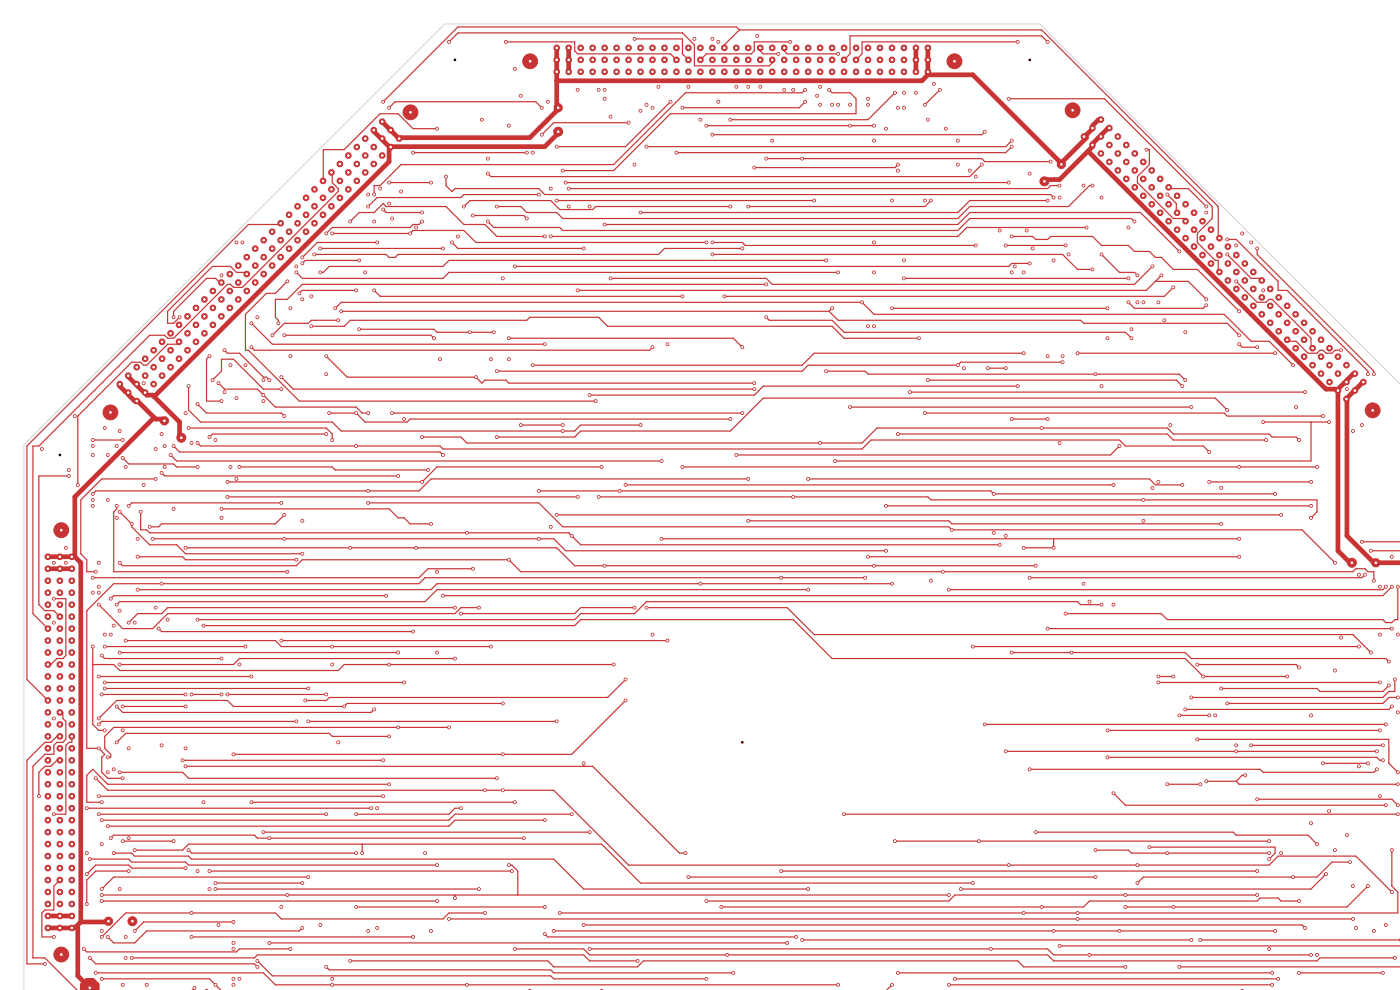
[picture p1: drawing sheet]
<svg xmlns="http://www.w3.org/2000/svg" width="297mm" height="210mm" viewBox="0 0 297 210" stroke-linecap="round" stroke-linejoin="round" font-family="sans-serif">
<g fill="#c83434" stroke="#c83434" stroke-width=".21">
<circle cx="23.4" cy="87.5" r="1.57"/>
<circle cx="87.1" cy="23.8" r="1.57"/>
</g>
<g fill="#c83434">
<circle cx="29" cy="85.1" r=".74"/>
<circle cx="30.8" cy="83.3" r=".74"/>
<circle cx="32.6" cy="81.5" r=".74"/>
<circle cx="34.4" cy="79.7" r=".74"/>
<circle cx="36.2" cy="77.9" r=".74"/>
<circle cx="38" cy="76.1" r=".74"/>
<circle cx="39.8" cy="74.3" r=".74"/>
<circle cx="41.6" cy="72.5" r=".74"/>
<circle cx="43.4" cy="70.7" r=".74"/>
<circle cx="45.2" cy="68.9" r=".74"/>
<circle cx="47" cy="67.1" r=".74"/>
<circle cx="48.8" cy="65.3" r=".74"/>
<circle cx="50.6" cy="63.5" r=".74"/>
<circle cx="52.3" cy="61.7" r=".74"/>
<circle cx="54.1" cy="59.9" r=".74"/>
<circle cx="55.9" cy="58.1" r=".74"/>
<circle cx="57.7" cy="56.3" r=".74"/>
<circle cx="59.5" cy="54.5" r=".74"/>
<circle cx="61.3" cy="52.7" r=".74"/>
<circle cx="63.1" cy="51" r=".74"/>
<circle cx="64.9" cy="49.2" r=".74"/>
<circle cx="66.7" cy="47.4" r=".74"/>
<circle cx="68.5" cy="45.6" r=".74"/>
<circle cx="70.3" cy="43.8" r=".74"/>
<circle cx="72.1" cy="42" r=".74"/>
<circle cx="73.9" cy="40.2" r=".74"/>
<circle cx="75.7" cy="38.4" r=".74"/>
<circle cx="77.5" cy="36.6" r=".74"/>
<circle cx="79.3" cy="34.8" r=".74"/>
<circle cx="81.1" cy="33" r=".74"/>
<circle cx="82.9" cy="31.2" r=".74"/>
<circle cx="84.7" cy="29.4" r=".74"/>
<circle cx="27.2" cy="83.3" r=".74"/>
<circle cx="29" cy="81.5" r=".74"/>
<circle cx="30.8" cy="79.7" r=".74"/>
<circle cx="32.6" cy="77.9" r=".74"/>
<circle cx="34.4" cy="76.1" r=".74"/>
<circle cx="36.2" cy="74.3" r=".74"/>
<circle cx="38" cy="72.5" r=".74"/>
<circle cx="39.8" cy="70.7" r=".74"/>
<circle cx="41.6" cy="68.9" r=".74"/>
<circle cx="43.4" cy="67.1" r=".74"/>
<circle cx="45.2" cy="65.3" r=".74"/>
<circle cx="47" cy="63.5" r=".74"/>
<circle cx="48.8" cy="61.7" r=".74"/>
<circle cx="50.6" cy="59.9" r=".74"/>
<circle cx="52.3" cy="58.1" r=".74"/>
<circle cx="54.1" cy="56.3" r=".74"/>
<circle cx="55.9" cy="54.5" r=".74"/>
<circle cx="57.7" cy="52.7" r=".74"/>
<circle cx="59.5" cy="51" r=".74"/>
<circle cx="61.3" cy="49.2" r=".74"/>
<circle cx="63.1" cy="47.4" r=".74"/>
<circle cx="64.9" cy="45.6" r=".74"/>
<circle cx="66.7" cy="43.8" r=".74"/>
<circle cx="68.5" cy="42" r=".74"/>
<circle cx="70.3" cy="40.2" r=".74"/>
<circle cx="72.1" cy="38.4" r=".74"/>
<circle cx="73.9" cy="36.6" r=".74"/>
<circle cx="75.7" cy="34.8" r=".74"/>
<circle cx="77.5" cy="33" r=".74"/>
<circle cx="79.3" cy="31.2" r=".74"/>
<circle cx="81.1" cy="29.4" r=".74"/>
<circle cx="82.9" cy="27.6" r=".74"/>
<circle cx="25.4" cy="81.5" r=".74"/>
<circle cx="27.2" cy="79.7" r=".74"/>
<circle cx="29" cy="77.9" r=".74"/>
<circle cx="30.8" cy="76.1" r=".74"/>
<circle cx="32.6" cy="74.3" r=".74"/>
<circle cx="34.4" cy="72.5" r=".74"/>
<circle cx="36.2" cy="70.7" r=".74"/>
<circle cx="38" cy="68.9" r=".74"/>
<circle cx="39.8" cy="67.1" r=".74"/>
<circle cx="41.6" cy="65.3" r=".74"/>
<circle cx="43.4" cy="63.5" r=".74"/>
<circle cx="45.2" cy="61.7" r=".74"/>
<circle cx="47" cy="59.9" r=".74"/>
<circle cx="48.8" cy="58.1" r=".74"/>
<circle cx="50.6" cy="56.3" r=".74"/>
<circle cx="52.3" cy="54.5" r=".74"/>
<circle cx="54.1" cy="52.7" r=".74"/>
<circle cx="55.9" cy="51" r=".74"/>
<circle cx="57.7" cy="49.2" r=".74"/>
<circle cx="59.5" cy="47.4" r=".74"/>
<circle cx="61.3" cy="45.6" r=".74"/>
<circle cx="63.1" cy="43.8" r=".74"/>
<circle cx="64.9" cy="42" r=".74"/>
<circle cx="66.7" cy="40.2" r=".74"/>
<circle cx="68.5" cy="38.4" r=".74"/>
<circle cx="70.3" cy="36.6" r=".74"/>
<circle cx="72.1" cy="34.8" r=".74"/>
<circle cx="73.9" cy="33" r=".74"/>
<circle cx="75.7" cy="31.2" r=".74"/>
<circle cx="77.5" cy="29.4" r=".74"/>
<circle cx="79.3" cy="27.6" r=".74"/>
<circle cx="81.1" cy="25.8" r=".74"/>
</g>
<circle cx="28.1" cy="195.4" r=".95" fill="#c83434" stroke="#c83434" stroke-width=".21"/>
<g fill="#c83434">
<path d="M18.2 207.5h1.7l1.2 1.2v1.4h-4.1v-1.4z"/>
<circle cx="23" cy="195.4" r="1.03"/>
</g>
<g fill="#c83434" stroke="#c83434" stroke-width=".21">
<circle cx="13" cy="202.5" r="1.57"/>
<circle cx="13" cy="112.5" r="1.57"/>
</g>
<g fill="#c83434">
<circle cx="15.2" cy="196.8" r=".74"/>
<circle cx="15.2" cy="194.3" r=".74"/>
<circle cx="15.2" cy="191.8" r=".74"/>
<circle cx="15.2" cy="189.2" r=".74"/>
<circle cx="15.2" cy="186.7" r=".74"/>
<circle cx="15.2" cy="184.1" r=".74"/>
<circle cx="15.2" cy="181.6" r=".74"/>
<circle cx="15.2" cy="179.1" r=".74"/>
<circle cx="15.2" cy="176.5" r=".74"/>
<circle cx="15.2" cy="174" r=".74"/>
<circle cx="15.2" cy="171.4" r=".74"/>
<circle cx="15.2" cy="168.9" r=".74"/>
<circle cx="15.2" cy="166.4" r=".74"/>
<circle cx="15.2" cy="163.8" r=".74"/>
<circle cx="15.2" cy="161.3" r=".74"/>
<circle cx="15.2" cy="158.7" r=".74"/>
<circle cx="15.2" cy="156.2" r=".74"/>
<circle cx="15.2" cy="153.7" r=".74"/>
<circle cx="15.2" cy="151.1" r=".74"/>
<circle cx="15.2" cy="148.6" r=".74"/>
<circle cx="15.2" cy="146" r=".74"/>
<circle cx="15.2" cy="143.5" r=".74"/>
<circle cx="15.2" cy="141" r=".74"/>
<circle cx="15.2" cy="138.4" r=".74"/>
<circle cx="15.2" cy="135.9" r=".74"/>
<circle cx="15.2" cy="133.3" r=".74"/>
<circle cx="15.2" cy="130.8" r=".74"/>
<circle cx="15.2" cy="128.3" r=".74"/>
<circle cx="15.2" cy="125.7" r=".74"/>
<circle cx="15.2" cy="123.2" r=".74"/>
<circle cx="15.2" cy="120.6" r=".74"/>
<circle cx="15.2" cy="118.1" r=".74"/>
<circle cx="12.7" cy="196.8" r=".74"/>
<circle cx="12.7" cy="194.3" r=".74"/>
<circle cx="12.7" cy="191.8" r=".74"/>
<circle cx="12.7" cy="189.2" r=".74"/>
<circle cx="12.7" cy="186.7" r=".74"/>
<circle cx="12.7" cy="184.1" r=".74"/>
<circle cx="12.7" cy="181.6" r=".74"/>
<circle cx="12.7" cy="179.1" r=".74"/>
<circle cx="12.7" cy="176.5" r=".74"/>
<circle cx="12.7" cy="174" r=".74"/>
<circle cx="12.7" cy="171.4" r=".74"/>
<circle cx="12.7" cy="168.9" r=".74"/>
<circle cx="12.7" cy="166.4" r=".74"/>
<circle cx="12.7" cy="163.8" r=".74"/>
<circle cx="12.7" cy="161.3" r=".74"/>
<circle cx="12.7" cy="158.7" r=".74"/>
<circle cx="12.7" cy="156.2" r=".74"/>
<circle cx="12.7" cy="153.7" r=".74"/>
<circle cx="12.7" cy="151.1" r=".74"/>
<circle cx="12.7" cy="148.6" r=".74"/>
<circle cx="12.7" cy="146" r=".74"/>
<circle cx="12.7" cy="143.5" r=".74"/>
<circle cx="12.7" cy="141" r=".74"/>
<circle cx="12.7" cy="138.4" r=".74"/>
<circle cx="12.7" cy="135.9" r=".74"/>
<circle cx="12.7" cy="133.3" r=".74"/>
<circle cx="12.7" cy="130.8" r=".74"/>
<circle cx="12.7" cy="128.3" r=".74"/>
<circle cx="12.7" cy="125.7" r=".74"/>
<circle cx="12.7" cy="123.2" r=".74"/>
<circle cx="12.7" cy="120.6" r=".74"/>
<circle cx="12.7" cy="118.1" r=".74"/>
<circle cx="10.2" cy="196.8" r=".74"/>
<circle cx="10.2" cy="194.3" r=".74"/>
<circle cx="10.2" cy="191.8" r=".74"/>
<circle cx="10.2" cy="189.2" r=".74"/>
<circle cx="10.2" cy="186.7" r=".74"/>
<circle cx="10.2" cy="184.1" r=".74"/>
<circle cx="10.2" cy="181.6" r=".74"/>
<circle cx="10.2" cy="179.1" r=".74"/>
<circle cx="10.2" cy="176.5" r=".74"/>
<circle cx="10.2" cy="174" r=".74"/>
<circle cx="10.2" cy="171.4" r=".74"/>
<circle cx="10.2" cy="168.9" r=".74"/>
<circle cx="10.2" cy="166.4" r=".74"/>
<circle cx="10.2" cy="163.8" r=".74"/>
<circle cx="10.2" cy="161.3" r=".74"/>
<circle cx="10.2" cy="158.7" r=".74"/>
<circle cx="10.2" cy="156.2" r=".74"/>
<circle cx="10.2" cy="153.7" r=".74"/>
<circle cx="10.2" cy="151.1" r=".74"/>
<circle cx="10.2" cy="148.6" r=".74"/>
<circle cx="10.2" cy="146" r=".74"/>
<circle cx="10.2" cy="143.5" r=".74"/>
<circle cx="10.2" cy="141" r=".74"/>
<circle cx="10.2" cy="138.4" r=".74"/>
<circle cx="10.2" cy="135.9" r=".74"/>
<circle cx="10.2" cy="133.3" r=".74"/>
<circle cx="10.2" cy="130.8" r=".74"/>
<circle cx="10.2" cy="128.3" r=".74"/>
<circle cx="10.2" cy="125.7" r=".74"/>
<circle cx="10.2" cy="123.2" r=".74"/>
<circle cx="10.2" cy="120.6" r=".74"/>
<circle cx="10.2" cy="118.1" r=".74"/>
</g>
<g fill="#c83434" stroke="#c83434" stroke-width=".21">
<circle cx="112.5" cy="13" r="1.57"/>
<circle cx="202.5" cy="13" r="1.57"/>
</g>
<g fill="#c83434">
<circle cx="118.1" cy="15.2" r=".74"/>
<circle cx="120.6" cy="15.2" r=".74"/>
<circle cx="123.2" cy="15.2" r=".74"/>
<circle cx="125.7" cy="15.2" r=".74"/>
<circle cx="128.3" cy="15.2" r=".74"/>
<circle cx="130.8" cy="15.2" r=".74"/>
<circle cx="133.3" cy="15.2" r=".74"/>
<circle cx="135.9" cy="15.2" r=".74"/>
<circle cx="138.4" cy="15.2" r=".74"/>
<circle cx="141" cy="15.2" r=".74"/>
<circle cx="143.5" cy="15.2" r=".74"/>
<circle cx="146" cy="15.2" r=".74"/>
<circle cx="148.6" cy="15.2" r=".74"/>
<circle cx="151.1" cy="15.2" r=".74"/>
<circle cx="153.7" cy="15.2" r=".74"/>
<circle cx="156.2" cy="15.2" r=".74"/>
<circle cx="158.7" cy="15.2" r=".74"/>
<circle cx="161.3" cy="15.2" r=".74"/>
<circle cx="163.8" cy="15.2" r=".74"/>
<circle cx="166.4" cy="15.2" r=".74"/>
<circle cx="168.9" cy="15.2" r=".74"/>
<circle cx="171.4" cy="15.2" r=".74"/>
<circle cx="174" cy="15.2" r=".74"/>
<circle cx="176.5" cy="15.2" r=".74"/>
<circle cx="179.1" cy="15.2" r=".74"/>
<circle cx="181.6" cy="15.2" r=".74"/>
<circle cx="184.1" cy="15.2" r=".74"/>
<circle cx="186.7" cy="15.2" r=".74"/>
<circle cx="189.2" cy="15.2" r=".74"/>
<circle cx="191.8" cy="15.2" r=".74"/>
<circle cx="194.3" cy="15.2" r=".74"/>
<circle cx="196.8" cy="15.2" r=".74"/>
<circle cx="118.1" cy="12.7" r=".74"/>
<circle cx="120.6" cy="12.7" r=".74"/>
<circle cx="123.2" cy="12.7" r=".74"/>
<circle cx="125.7" cy="12.7" r=".74"/>
<circle cx="128.3" cy="12.7" r=".74"/>
<circle cx="130.8" cy="12.7" r=".74"/>
<circle cx="133.3" cy="12.7" r=".74"/>
<circle cx="135.9" cy="12.7" r=".74"/>
<circle cx="138.4" cy="12.7" r=".74"/>
<circle cx="141" cy="12.7" r=".74"/>
<circle cx="143.5" cy="12.7" r=".74"/>
<circle cx="146" cy="12.7" r=".74"/>
<circle cx="148.6" cy="12.7" r=".74"/>
<circle cx="151.1" cy="12.7" r=".74"/>
<circle cx="153.7" cy="12.7" r=".74"/>
<circle cx="156.2" cy="12.7" r=".74"/>
<circle cx="158.7" cy="12.7" r=".74"/>
<circle cx="161.3" cy="12.7" r=".74"/>
<circle cx="163.8" cy="12.7" r=".74"/>
<circle cx="166.4" cy="12.7" r=".74"/>
<circle cx="168.9" cy="12.7" r=".74"/>
<circle cx="171.4" cy="12.7" r=".74"/>
<circle cx="174" cy="12.7" r=".74"/>
<circle cx="176.5" cy="12.7" r=".74"/>
<circle cx="179.1" cy="12.7" r=".74"/>
<circle cx="181.6" cy="12.7" r=".74"/>
<circle cx="184.1" cy="12.7" r=".74"/>
<circle cx="186.7" cy="12.7" r=".74"/>
<circle cx="189.2" cy="12.7" r=".74"/>
<circle cx="191.8" cy="12.7" r=".74"/>
<circle cx="194.3" cy="12.7" r=".74"/>
<circle cx="196.8" cy="12.7" r=".74"/>
<circle cx="118.1" cy="10.2" r=".74"/>
<circle cx="120.6" cy="10.2" r=".74"/>
<circle cx="123.2" cy="10.2" r=".74"/>
<circle cx="125.7" cy="10.2" r=".74"/>
<circle cx="128.3" cy="10.2" r=".74"/>
<circle cx="130.8" cy="10.2" r=".74"/>
<circle cx="133.3" cy="10.2" r=".74"/>
<circle cx="135.9" cy="10.2" r=".74"/>
<circle cx="138.4" cy="10.2" r=".74"/>
<circle cx="141" cy="10.2" r=".74"/>
<circle cx="143.5" cy="10.2" r=".74"/>
<circle cx="146" cy="10.2" r=".74"/>
<circle cx="148.6" cy="10.2" r=".74"/>
<circle cx="151.1" cy="10.2" r=".74"/>
<circle cx="153.7" cy="10.2" r=".74"/>
<circle cx="156.2" cy="10.2" r=".74"/>
<circle cx="158.7" cy="10.2" r=".74"/>
<circle cx="161.3" cy="10.2" r=".74"/>
<circle cx="163.8" cy="10.2" r=".74"/>
<circle cx="166.4" cy="10.2" r=".74"/>
<circle cx="168.9" cy="10.2" r=".74"/>
<circle cx="171.4" cy="10.2" r=".74"/>
<circle cx="174" cy="10.2" r=".74"/>
<circle cx="176.5" cy="10.2" r=".74"/>
<circle cx="179.1" cy="10.2" r=".74"/>
<circle cx="181.6" cy="10.2" r=".74"/>
<circle cx="184.1" cy="10.2" r=".74"/>
<circle cx="186.7" cy="10.2" r=".74"/>
<circle cx="189.2" cy="10.2" r=".74"/>
<circle cx="191.8" cy="10.2" r=".74"/>
<circle cx="194.3" cy="10.2" r=".74"/>
<circle cx="196.8" cy="10.2" r=".74"/>
</g>
<circle cx="118.4" cy="27.9" r=".95" fill="#c83434" stroke="#c83434" stroke-width=".21"/>
<circle cx="118.4" cy="22.9" r="1.03" fill="#c83434"/>
<g fill="#c83434" stroke="#c83434" stroke-width=".21">
<circle cx="227.6" cy="23.4" r="1.57"/>
<circle cx="291.2" cy="87" r="1.58"/>
</g>
<g fill="#c83434">
<circle cx="230" cy="29" r=".74"/>
<circle cx="231.8" cy="30.8" r=".74"/>
<circle cx="233.6" cy="32.6" r=".74"/>
<circle cx="235.3" cy="34.4" r=".74"/>
<circle cx="237.1" cy="36.1" r=".74"/>
<circle cx="238.9" cy="37.9" r=".74"/>
<circle cx="240.7" cy="39.7" r=".74"/>
<circle cx="242.5" cy="41.5" r=".74"/>
<circle cx="244.3" cy="43.3" r=".74"/>
<circle cx="246.1" cy="45.1" r=".74"/>
<circle cx="247.9" cy="46.9" r=".74"/>
<circle cx="249.7" cy="48.7" r=".74"/>
<circle cx="251.5" cy="50.5" r=".74"/>
<circle cx="253.3" cy="52.3" r=".74"/>
<circle cx="255.1" cy="54.1" r=".74"/>
<circle cx="256.9" cy="55.9" r=".74"/>
<circle cx="258.7" cy="57.7" r=".74"/>
<circle cx="260.5" cy="59.5" r=".74"/>
<circle cx="262.3" cy="61.3" r=".74"/>
<circle cx="264.1" cy="63.1" r=".74"/>
<circle cx="265.9" cy="64.9" r=".74"/>
<circle cx="267.7" cy="66.7" r=".74"/>
<circle cx="269.5" cy="68.5" r=".74"/>
<circle cx="271.3" cy="70.3" r=".74"/>
<circle cx="273.1" cy="72.1" r=".74"/>
<circle cx="274.9" cy="73.9" r=".74"/>
<circle cx="276.7" cy="75.7" r=".74"/>
<circle cx="278.5" cy="77.5" r=".74"/>
<circle cx="280.2" cy="79.3" r=".74"/>
<circle cx="282" cy="81.1" r=".74"/>
<circle cx="283.8" cy="82.8" r=".74"/>
<circle cx="285.6" cy="84.6" r=".74"/>
<circle cx="231.8" cy="27.2" r=".74"/>
<circle cx="233.6" cy="29" r=".74"/>
<circle cx="235.3" cy="30.8" r=".74"/>
<circle cx="237.1" cy="32.6" r=".74"/>
<circle cx="238.9" cy="34.4" r=".74"/>
<circle cx="240.7" cy="36.1" r=".74"/>
<circle cx="242.5" cy="37.9" r=".74"/>
<circle cx="244.3" cy="39.7" r=".74"/>
<circle cx="246.1" cy="41.5" r=".74"/>
<circle cx="247.9" cy="43.3" r=".74"/>
<circle cx="249.7" cy="45.1" r=".74"/>
<circle cx="251.5" cy="46.9" r=".74"/>
<circle cx="253.3" cy="48.7" r=".74"/>
<circle cx="255.1" cy="50.5" r=".74"/>
<circle cx="256.9" cy="52.3" r=".74"/>
<circle cx="258.7" cy="54.1" r=".74"/>
<circle cx="260.5" cy="55.9" r=".74"/>
<circle cx="262.3" cy="57.7" r=".74"/>
<circle cx="264.1" cy="59.5" r=".74"/>
<circle cx="265.9" cy="61.3" r=".74"/>
<circle cx="267.7" cy="63.1" r=".74"/>
<circle cx="269.5" cy="64.9" r=".74"/>
<circle cx="271.3" cy="66.7" r=".74"/>
<circle cx="273.1" cy="68.5" r=".74"/>
<circle cx="274.9" cy="70.3" r=".74"/>
<circle cx="276.7" cy="72.1" r=".74"/>
<circle cx="278.5" cy="73.9" r=".74"/>
<circle cx="280.2" cy="75.7" r=".74"/>
<circle cx="282" cy="77.5" r=".74"/>
<circle cx="283.8" cy="79.3" r=".74"/>
<circle cx="285.6" cy="81.1" r=".74"/>
<circle cx="287.4" cy="82.8" r=".74"/>
<circle cx="233.6" cy="25.4" r=".74"/>
<circle cx="235.3" cy="27.2" r=".74"/>
<circle cx="237.1" cy="29" r=".74"/>
<circle cx="238.9" cy="30.8" r=".74"/>
<circle cx="240.7" cy="32.6" r=".74"/>
<circle cx="242.5" cy="34.4" r=".74"/>
<circle cx="244.3" cy="36.1" r=".74"/>
<circle cx="246.1" cy="37.9" r=".74"/>
<circle cx="247.9" cy="39.7" r=".74"/>
<circle cx="249.7" cy="41.5" r=".74"/>
<circle cx="251.5" cy="43.3" r=".74"/>
<circle cx="253.3" cy="45.1" r=".74"/>
<circle cx="255.1" cy="46.9" r=".74"/>
<circle cx="256.9" cy="48.7" r=".74"/>
<circle cx="258.7" cy="50.5" r=".74"/>
<circle cx="260.5" cy="52.3" r=".74"/>
<circle cx="262.3" cy="54.1" r=".74"/>
<circle cx="264.1" cy="55.9" r=".74"/>
<circle cx="265.9" cy="57.7" r=".74"/>
<circle cx="267.7" cy="59.5" r=".74"/>
<circle cx="269.5" cy="61.3" r=".74"/>
<circle cx="271.3" cy="63.1" r=".74"/>
<circle cx="273.1" cy="64.9" r=".74"/>
<circle cx="274.9" cy="66.7" r=".74"/>
<circle cx="276.7" cy="68.5" r=".74"/>
<circle cx="278.5" cy="70.3" r=".74"/>
<circle cx="280.2" cy="72.1" r=".74"/>
<circle cx="282" cy="73.9" r=".74"/>
<circle cx="283.8" cy="75.7" r=".74"/>
<circle cx="285.6" cy="77.5" r=".74"/>
<circle cx="287.4" cy="79.3" r=".74"/>
<circle cx="289.2" cy="81.1" r=".74"/>
</g>
<circle cx="286.8" cy="119.4" r=".95" fill="#c83434" stroke="#c83434" stroke-width=".21"/>
<circle cx="291.9" cy="119.4" r="1.03" fill="#c83434"/>
<circle cx="221.6" cy="38.5" r=".95" fill="#c83434" stroke="#c83434" stroke-width=".21"/>
<circle cx="225.2" cy="34.9" r="1.03" fill="#c83434"/>
<circle cx="38.5" cy="92.9" r=".95" fill="#c83434" stroke="#c83434" stroke-width=".21"/>
<circle cx="34.9" cy="89.3" r="1.03" fill="#c83434"/>
<g fill="#c83434" stroke="#c83434" stroke-width=".21">
<path d="M297.1 199.1v.6l-.2-.3z"/>
<path d="M263.2 210.1l.3-.2 .3 .2z"/>
<path d="M112.1 210.1l.3-.2 .3 .2z"/>
<path d="M127.3 210.1l.3-.2 .3 .2z"/>
<path d="M43.5 210.1l.3-.2 .3 .2z"/>
<circle cx="40" cy="90.8" r=".3"/>
<circle cx="92.7" cy="191.1" r=".3"/>
<circle cx="70.5" cy="93.3" r=".3"/>
<circle cx="116.8" cy="50.2" r=".3"/>
<circle cx="230.5" cy="48.3" r=".3"/>
<circle cx="229.9" cy="123.8" r=".3"/>
<circle cx="21.6" cy="191.1" r=".3"/>
<circle cx="205.7" cy="36.2" r=".3"/>
<circle cx="61" cy="121.3" r=".3"/>
<circle cx="24.8" cy="107.3" r=".3"/>
<circle cx="110.5" cy="20.3" r=".3"/>
<circle cx="96.5" cy="190.5" r=".3"/>
<circle cx="61" cy="189.9" r=".3"/>
<circle cx="201.3" cy="189.9" r=".3"/>
<circle cx="294" cy="124.5" r=".3"/>
<circle cx="201.3" cy="125.1" r=".3"/>
<circle cx="21.6" cy="189.9" r=".3"/>
<circle cx="107.9" cy="183.5" r=".3"/>
<circle cx="269.9" cy="208.9" r=".3"/>
<circle cx="201.3" cy="208.9" r=".3"/>
<circle cx="24.8" cy="94.6" r=".3"/>
<circle cx="28.6" cy="132.1" r=".3"/>
<circle cx="107.9" cy="118.7" r=".3"/>
<circle cx="196.8" cy="25.4" r=".3"/>
<circle cx="200" cy="121.3" r=".3"/>
<circle cx="19.7" cy="94.6" r=".3"/>
<circle cx="25.4" cy="119.4" r=".3"/>
<circle cx="102.2" cy="25.4" r=".3"/>
<circle cx="27.3" cy="184.8" r=".3"/>
<circle cx="18.4" cy="191.8" r=".3"/>
<circle cx="19.7" cy="106" r=".3"/>
<circle cx="291.5" cy="123.2" r=".3"/>
<circle cx="197.5" cy="42.5" r=".3"/>
<circle cx="19.7" cy="96.5" r=".3"/>
<circle cx="14.6" cy="99.7" r=".3"/>
<circle cx="158.7" cy="43.8" r=".3"/>
<circle cx="259.1" cy="111.1" r=".3"/>
<circle cx="158.7" cy="110.5" r=".3"/>
<circle cx="27.9" cy="203.2" r=".3"/>
<circle cx="77.5" cy="57.8" r=".3"/>
<circle cx="78.1" cy="104.1" r=".3"/>
<circle cx="19.7" cy="104.8" r=".3"/>
<circle cx="135.3" cy="203.8" r=".3"/>
<circle cx="158.7" cy="101.6" r=".3"/>
<circle cx="287" cy="91.4" r=".3"/>
<circle cx="19.7" cy="125.7" r=".3"/>
<circle cx="29.2" cy="118.1" r=".3"/>
<circle cx="66" cy="69.2" r=".3"/>
<circle cx="196.2" cy="87.6" r=".3"/>
<circle cx="194.9" cy="71.8" r=".3"/>
<circle cx="62.9" cy="118.7" r=".3"/>
<circle cx="66" cy="62.9" r=".3"/>
<circle cx="280.7" cy="88.3" r=".3"/>
<circle cx="34.3" cy="158.1" r=".3"/>
<circle cx="287.7" cy="196.8" r=".3"/>
<circle cx="80.6" cy="40" r=".3"/>
<circle cx="194.3" cy="19.7" r=".3"/>
<circle cx="78.1" cy="106.7" r=".3"/>
<circle cx="84.5" cy="101" r=".3"/>
<circle cx="201.9" cy="112.4" r=".3"/>
<circle cx="14" cy="119.4" r=".3"/>
<circle cx="34.3" cy="100.3" r=".3"/>
<circle cx="287" cy="188" r=".3"/>
<circle cx="283.2" cy="119.4" r=".3"/>
<circle cx="200.7" cy="27.3" r=".3"/>
<circle cx="85.1" cy="40.6" r=".3"/>
<circle cx="278.1" cy="107.3" r=".3"/>
<circle cx="60.3" cy="114.3" r=".3"/>
<circle cx="188" cy="116.8" r=".3"/>
<circle cx="188" cy="27.3" r=".3"/>
<circle cx="188" cy="107.3" r=".3"/>
<circle cx="21" cy="124.5" r=".3"/>
<circle cx="269.9" cy="206.4" r=".3"/>
<circle cx="32.4" cy="114.3" r=".3"/>
<circle cx="64.1" cy="63.5" r=".3"/>
<circle cx="64.1" cy="110.5" r=".3"/>
<circle cx="114.3" cy="114.3" r=".3"/>
<circle cx="78.1" cy="41.3" r=".3"/>
<circle cx="190.5" cy="206.4" r=".3"/>
<circle cx="248.3" cy="90.2" r=".3"/>
<circle cx="103.5" cy="33.7" r=".3"/>
<circle cx="105.4" cy="78.7" r=".3"/>
<circle cx="11.4" cy="119.4" r=".3"/>
<circle cx="254.6" cy="199.4" r=".3"/>
<circle cx="225.4" cy="76.8" r=".3"/>
<circle cx="100.3" cy="120.6" r=".3"/>
<circle cx="104.1" cy="76.2" r=".3"/>
<circle cx="254.6" cy="166.4" r=".3"/>
<circle cx="247.6" cy="166.4" r=".3"/>
<circle cx="203.2" cy="34.9" r=".3"/>
<circle cx="203.2" cy="77.5" r=".3"/>
<circle cx="19.7" cy="122.6" r=".3"/>
<circle cx="189.9" cy="19.7" r=".3"/>
<circle cx="154.9" cy="25.4" r=".3"/>
<circle cx="242.6" cy="110.5" r=".3"/>
<circle cx="154.9" cy="43.8" r=".3"/>
<circle cx="24.1" cy="132.7" r=".3"/>
<circle cx="241.3" cy="183.5" r=".3"/>
<circle cx="295.3" cy="189.2" r=".3"/>
<circle cx="102.9" cy="167.6" r=".3"/>
<circle cx="106.7" cy="167.6" r=".3"/>
<circle cx="214" cy="183.5" r=".3"/>
<circle cx="20.3" cy="165.1" r=".3"/>
<circle cx="98.4" cy="43.8" r=".3"/>
<circle cx="25.4" cy="138.4" r=".3"/>
<circle cx="256.5" cy="151.8" r=".3"/>
<circle cx="38.7" cy="161.3" r=".3"/>
<circle cx="191.8" cy="22.9" r=".3"/>
<circle cx="250.2" cy="205.1" r=".3"/>
<circle cx="250.2" cy="151.8" r=".3"/>
<circle cx="256.5" cy="102.2" r=".3"/>
<circle cx="83.2" cy="87.6" r=".3"/>
<circle cx="81.3" cy="161.3" r=".3"/>
<circle cx="83.2" cy="46.4" r=".3"/>
<circle cx="278.1" cy="102.2" r=".3"/>
<circle cx="191.8" cy="55.2" r=".3"/>
<circle cx="84.5" cy="138.4" r=".3"/>
<circle cx="157.5" cy="87.6" r=".3"/>
<circle cx="275" cy="86.4" r=".3"/>
<circle cx="279.4" cy="202.6" r=".3"/>
<circle cx="81.9" cy="126.4" r=".3"/>
<circle cx="123.8" cy="196.2" r=".3"/>
<circle cx="116.8" cy="111.8" r=".3"/>
<circle cx="276.9" cy="196.8" r=".3"/>
<circle cx="82.5" cy="43.2" r=".3"/>
<circle cx="23.5" cy="127" r=".3"/>
<circle cx="152.4" cy="8.9" r=".3"/>
<circle cx="236.2" cy="128.3" r=".3"/>
<circle cx="132.7" cy="102.9" r=".3"/>
<circle cx="132.7" cy="144.1" r=".3"/>
<circle cx="64.8" cy="148.6" r=".3"/>
<circle cx="33" cy="95.2" r=".3"/>
<circle cx="236.2" cy="102.9" r=".3"/>
<circle cx="128.3" cy="19" r=".3"/>
<circle cx="65.4" cy="186.1" r=".3"/>
<circle cx="29.2" cy="114.3" r=".3"/>
<circle cx="21.6" cy="188.6" r=".3"/>
<circle cx="26.7" cy="203.2" r=".3"/>
<circle cx="295.3" cy="133.3" r=".3"/>
<circle cx="222.2" cy="88.9" r=".3"/>
<circle cx="222.2" cy="133.3" r=".3"/>
<circle cx="11.4" cy="198.8" r=".3"/>
<circle cx="80" cy="171.4" r=".3"/>
<circle cx="214.6" cy="57.8" r=".3"/>
<circle cx="26.7" cy="198.8" r=".3"/>
<circle cx="59.7" cy="106.7" r=".3"/>
<circle cx="80" cy="196.8" r=".3"/>
<circle cx="49.5" cy="207.6" r=".3"/>
<circle cx="27.3" cy="107.3" r=".3"/>
<circle cx="229.9" cy="39.4" r=".3"/>
<circle cx="214.6" cy="88.9" r=".3"/>
<circle cx="118.1" cy="31.1" r=".3"/>
<circle cx="212.1" cy="115.6" r=".3"/>
<circle cx="142.2" cy="21.6" r=".3"/>
<circle cx="70.5" cy="208.9" r=".3"/>
<circle cx="20.3" cy="206.4" r=".3"/>
<circle cx="177.8" cy="208.9" r=".3"/>
<circle cx="121.3" cy="113.7" r=".3"/>
<circle cx="29.8" cy="108.6" r=".3"/>
<circle cx="99.1" cy="208.9" r=".3"/>
<circle cx="143.5" cy="32.4" r=".3"/>
<circle cx="26.7" cy="99.1" r=".3"/>
<circle cx="99.1" cy="113" r=".3"/>
<circle cx="214.6" cy="31.1" r=".3"/>
<circle cx="39.4" cy="184.1" r=".3"/>
<circle cx="18.4" cy="185.4" r=".3"/>
<circle cx="254" cy="141" r=".31"/>
<circle cx="240.7" cy="47" r=".3"/>
<circle cx="103.5" cy="47" r=".3"/>
<circle cx="275.6" cy="141.6" r=".3"/>
<circle cx="19" cy="182.2" r=".3"/>
<circle cx="89.5" cy="102.2" r=".3"/>
<circle cx="127" cy="19" r=".3"/>
<circle cx="296.5" cy="134.6" r=".3"/>
<circle cx="92.7" cy="183.5" r=".3"/>
<circle cx="292.1" cy="159.4" r=".3"/>
<circle cx="262.3" cy="159.4" r=".3"/>
<circle cx="90.2" cy="181" r=".3"/>
<circle cx="212.1" cy="48.9" r=".3"/>
<circle cx="213.4" cy="159.4" r=".3"/>
<circle cx="48.3" cy="102.2" r=".3"/>
<circle cx="127.6" cy="99.1" r=".3"/>
<circle cx="109.2" cy="56.5" r=".3"/>
<circle cx="218.4" cy="55.9" r=".3"/>
<circle cx="217.8" cy="48.9" r=".3"/>
<circle cx="19.7" cy="107.3" r=".3"/>
<circle cx="218.4" cy="122.6" r=".3"/>
<circle cx="109.2" cy="14.6" r=".3"/>
<circle cx="19" cy="203.2" r=".3"/>
<circle cx="54.6" cy="205.1" r=".3"/>
<circle cx="289.6" cy="121.9" r=".3"/>
<circle cx="49.5" cy="208.9" r=".3"/>
<circle cx="255.3" cy="143.5" r=".3"/>
<circle cx="43.2" cy="170.2" r=".3"/>
<circle cx="273" cy="143.5" r=".3"/>
<circle cx="39.4" cy="87.6" r=".3"/>
<circle cx="43.2" cy="132.7" r=".3"/>
<circle cx="119.4" cy="90.2" r=".3"/>
<circle cx="189.2" cy="208.9" r=".3"/>
<circle cx="120" cy="38.7" r=".3"/>
<circle cx="116.2" cy="21.6" r=".3"/>
<circle cx="214" cy="38.7" r=".3"/>
<circle cx="21.6" cy="207.6" r=".3"/>
<circle cx="16.5" cy="102.9" r=".3"/>
<circle cx="45.7" cy="208.9" r=".3"/>
<circle cx="110.5" cy="90.2" r=".3"/>
<circle cx="246.4" cy="58.4" r=".3"/>
<circle cx="22.9" cy="96.5" r=".3"/>
<circle cx="122.6" cy="105.4" r=".3"/>
<circle cx="25.4" cy="129.5" r=".3"/>
<circle cx="18.4" cy="181" r=".3"/>
<circle cx="26" cy="208.9" r=".3"/>
<circle cx="22.9" cy="106" r=".3"/>
<circle cx="255.9" cy="63.5" r=".3"/>
<circle cx="48.3" cy="105.4" r=".3"/>
<circle cx="122.6" cy="61.6" r=".3"/>
<circle cx="122.6" cy="19" r=".3"/>
<circle cx="288.9" cy="114.9" r=".3"/>
<circle cx="78.1" cy="197.5" r=".3"/>
<circle cx="41.9" cy="94" r=".3"/>
<circle cx="75.6" cy="94.6" r=".3"/>
<circle cx="41.9" cy="85.7" r=".3"/>
<circle cx="49.5" cy="200" r=".3"/>
<circle cx="60.3" cy="88.3" r=".3"/>
<circle cx="256.5" cy="95.9" r=".3"/>
<circle cx="217.2" cy="57.8" r=".3"/>
<circle cx="94" cy="126.4" r=".3"/>
<circle cx="94" cy="96.5" r=".3"/>
<circle cx="36.8" cy="94.6" r=".3"/>
<circle cx="217.2" cy="74.9" r=".3"/>
<circle cx="113" cy="32.4" r=".3"/>
<circle cx="113" cy="77.5" r=".3"/>
<circle cx="34.3" cy="92.1" r=".3"/>
<circle cx="295.3" cy="124.5" r=".3"/>
<circle cx="40.6" cy="147.3" r=".3"/>
<circle cx="47" cy="147.3" r=".3"/>
<circle cx="61.6" cy="201.3" r=".3"/>
<circle cx="17.8" cy="201.3" r=".3"/>
<circle cx="214.6" cy="138.4" r=".3"/>
<circle cx="40.6" cy="94" r=".3"/>
<circle cx="215.9" cy="81.9" r=".3"/>
<circle cx="125.1" cy="176.5" r=".3"/>
<circle cx="125.1" cy="83.8" r=".3"/>
<circle cx="215.3" cy="56.5" r=".3"/>
<circle cx="125.1" cy="43.8" r=".3"/>
<circle cx="227.3" cy="138.4" r=".3"/>
<circle cx="55.9" cy="176.5" r=".3"/>
<circle cx="294.6" cy="140.3" r=".3"/>
<circle cx="129.5" cy="24.8" r=".3"/>
<circle cx="244.5" cy="56.5" r=".3"/>
<circle cx="45.7" cy="93.3" r=".3"/>
<circle cx="64.1" cy="187.3" r=".3"/>
<circle cx="129.5" cy="59.1" r=".3"/>
<circle cx="45.7" cy="187.3" r=".3"/>
<circle cx="135.9" cy="45.1" r=".3"/>
<circle cx="121.3" cy="172.7" r=".3"/>
<circle cx="222.2" cy="42.5" r=".3"/>
<circle cx="21.6" cy="174" r=".3"/>
<circle cx="135.9" cy="90.2" r=".3"/>
<circle cx="135.9" cy="23.5" r=".3"/>
<circle cx="294.6" cy="145.4" r=".3"/>
<circle cx="119.4" cy="91.4" r=".3"/>
<circle cx="21.6" cy="179.1" r=".3"/>
<circle cx="40" cy="81.9" r=".3"/>
<circle cx="259.1" cy="146" r=".3"/>
<circle cx="44.4" cy="188.6" r=".3"/>
<circle cx="111.8" cy="46.4" r=".3"/>
<circle cx="266.7" cy="52.7" r=".3"/>
<circle cx="44.4" cy="184.8" r=".3"/>
<circle cx="291.5" cy="79.4" r=".3"/>
<circle cx="100.3" cy="45.7" r=".3"/>
<circle cx="44.4" cy="92.7" r=".3"/>
<circle cx="245.7" cy="144.8" r=".3"/>
<circle cx="69.2" cy="92.1" r=".3"/>
<circle cx="292.7" cy="144.8" r=".3"/>
<circle cx="255.9" cy="43.8" r=".3"/>
<circle cx="108.6" cy="184.8" r=".3"/>
<circle cx="233.7" cy="128.3" r=".3"/>
<circle cx="239.4" cy="48.3" r=".3"/>
<circle cx="26" cy="97.2" r=".3"/>
<circle cx="41.9" cy="131.4" r=".3"/>
<circle cx="41.9" cy="99.1" r=".3"/>
<circle cx="41.9" cy="184.8" r=".3"/>
<circle cx="22.2" cy="90.8" r=".3"/>
<circle cx="242.6" cy="64.1" r=".3"/>
<circle cx="233.7" cy="81.9" r=".3"/>
<circle cx="259.1" cy="103.5" r=".3"/>
<circle cx="128.3" cy="21" r=".3"/>
<circle cx="128.3" cy="47.6" r=".3"/>
<circle cx="18.4" cy="171.4" r=".3"/>
<circle cx="21" cy="125.7" r=".3"/>
<circle cx="250.2" cy="53.3" r=".3"/>
<circle cx="278.1" cy="151.8" r=".3"/>
<circle cx="78.7" cy="171.4" r=".3"/>
<circle cx="91.4" cy="197.5" r=".3"/>
<circle cx="47" cy="85.1" r=".3"/>
<circle cx="120.6" cy="40" r=".3"/>
<circle cx="120.6" cy="43.8" r=".3"/>
<circle cx="91.4" cy="111.1" r=".3"/>
<circle cx="44.4" cy="75.6" r=".3"/>
<circle cx="224.8" cy="39.4" r=".3"/>
<circle cx="47" cy="107.9" r=".3"/>
<circle cx="248.9" cy="61" r=".3"/>
<circle cx="257.8" cy="151.8" r=".3"/>
<circle cx="153.7" cy="62.9" r=".3"/>
<circle cx="152.4" cy="21.6" r=".3"/>
<circle cx="70.5" cy="141" r=".3"/>
<circle cx="48.9" cy="99.1" r=".3"/>
<circle cx="21" cy="172.7" r=".3"/>
<circle cx="155.6" cy="206.4" r=".3"/>
<circle cx="207" cy="37.5" r=".3"/>
<circle cx="207" cy="52.1" r=".3"/>
<circle cx="69.2" cy="172.7" r=".3"/>
<circle cx="151.1" cy="51.4" r=".3"/>
<circle cx="48.9" cy="77.5" r=".3"/>
<circle cx="146" cy="18.4" r=".3"/>
<circle cx="69.2" cy="205.1" r=".3"/>
<circle cx="296.5" cy="148" r=".3"/>
<circle cx="260.3" cy="87" r=".3"/>
<circle cx="99.7" cy="70.5" r=".3"/>
<circle cx="260.3" cy="149.2" r=".3"/>
<circle cx="25.4" cy="163.8" r=".3"/>
<circle cx="76.2" cy="69.8" r=".3"/>
<circle cx="105.4" cy="92.7" r=".3"/>
<circle cx="105.4" cy="165.1" r=".3"/>
<circle cx="104.8" cy="70.5" r=".3"/>
<circle cx="59.7" cy="82.5" r=".3"/>
<circle cx="47" cy="58.4" r=".3"/>
<circle cx="156.2" cy="18.4" r=".3"/>
<circle cx="75.6" cy="87.6" r=".3"/>
<circle cx="69.2" cy="79.4" r=".3"/>
<circle cx="69.8" cy="87.6" r=".3"/>
<circle cx="81.3" cy="168.9" r=".3"/>
<circle cx="45.1" cy="80.6" r=".3"/>
<circle cx="154.9" cy="88.9" r=".3"/>
<circle cx="21" cy="168.9" r=".3"/>
<circle cx="115.6" cy="198.1" r=".3"/>
<circle cx="262.3" cy="158.1" r=".3"/>
<circle cx="115.6" cy="192.4" r=".3"/>
<circle cx="22.9" cy="163.8" r=".3"/>
<circle cx="115.6" cy="73" r=".3"/>
<circle cx="75.6" cy="192.4" r=".3"/>
<circle cx="22.9" cy="175.3" r=".3"/>
<circle cx="53.3" cy="68.6" r=".3"/>
<circle cx="115.6" cy="174" r=".3"/>
<circle cx="168.9" cy="198.8" r=".3"/>
<circle cx="234.9" cy="71.8" r=".3"/>
<circle cx="234.9" cy="154.9" r=".3"/>
<circle cx="292.7" cy="154.9" r=".3"/>
<circle cx="240" cy="69.8" r=".3"/>
<circle cx="59.7" cy="80" r=".3"/>
<circle cx="160" cy="82.5" r=".3"/>
<circle cx="214" cy="21" r=".3"/>
<circle cx="161.3" cy="18.4" r=".3"/>
<circle cx="11.4" cy="172.7" r=".3"/>
<circle cx="234.9" cy="160.7" r=".3"/>
<circle cx="156.2" cy="96.5" r=".3"/>
<circle cx="158.7" cy="18.4" r=".3"/>
<circle cx="66.7" cy="54" r=".3"/>
<circle cx="157.5" cy="52.7" r=".3"/>
<circle cx="293.4" cy="161.3" r=".3"/>
<circle cx="237.5" cy="94.6" r=".3"/>
<circle cx="55.9" cy="85.1" r=".3"/>
<circle cx="266.7" cy="189.9" r=".3"/>
<circle cx="163.8" cy="29.8" r=".3"/>
<circle cx="54.6" cy="203.8" r=".3"/>
<circle cx="240" cy="71.8" r=".3"/>
<circle cx="149.9" cy="207.6" r=".3"/>
<circle cx="238.8" cy="189.9" r=".3"/>
<circle cx="149.9" cy="191.1" r=".3"/>
<circle cx="162.6" cy="67.3" r=".3"/>
<circle cx="57.1" cy="200" r=".3"/>
<circle cx="167" cy="200" r=".3"/>
<circle cx="296.5" cy="166.4" r=".3"/>
<circle cx="255.9" cy="165.7" r=".3"/>
<circle cx="264.2" cy="164.5" r=".3"/>
<circle cx="74.3" cy="116.2" r=".3"/>
<circle cx="39.4" cy="116.2" r=".3"/>
<circle cx="88.3" cy="116.2" r=".3"/>
<circle cx="21.6" cy="147.3" r=".3"/>
<circle cx="219.7" cy="120" r=".3"/>
<circle cx="88.3" cy="48.3" r=".3"/>
<circle cx="262.9" cy="66" r=".3"/>
<circle cx="292.1" cy="163.2" r=".3"/>
<circle cx="39.4" cy="147.3" r=".3"/>
<circle cx="292.7" cy="168.9" r=".3"/>
<circle cx="214.6" cy="50.2" r=".3"/>
<circle cx="185.4" cy="120" r=".3"/>
<circle cx="128.3" cy="120" r=".3"/>
<circle cx="218.4" cy="163.2" r=".3"/>
<circle cx="180.3" cy="22.2" r=".3"/>
<circle cx="104.1" cy="137.2" r=".3"/>
<circle cx="176.5" cy="65.4" r=".3"/>
<circle cx="176.5" cy="22.2" r=".3"/>
<circle cx="262.9" cy="71.1" r=".3"/>
<circle cx="26.7" cy="135.9" r=".3"/>
<circle cx="179.1" cy="172.7" r=".3"/>
<circle cx="70.5" cy="137.2" r=".3"/>
<circle cx="296.5" cy="172.7" r=".3"/>
<circle cx="72.4" cy="66" r=".3"/>
<circle cx="39.4" cy="158.7" r=".3"/>
<circle cx="288.9" cy="90.2" r=".3"/>
<circle cx="279.4" cy="179.1" r=".3"/>
<circle cx="174" cy="94" r=".3"/>
<circle cx="69.2" cy="49.5" r=".3"/>
<circle cx="174" cy="22.2" r=".3"/>
<circle cx="275.6" cy="93.3" r=".3"/>
<circle cx="221" cy="90.8" r=".3"/>
<circle cx="219.7" cy="176.5" r=".3"/>
<circle cx="89.5" cy="92.7" r=".3"/>
<circle cx="26" cy="154.9" r=".3"/>
<circle cx="89.5" cy="47" r=".3"/>
<circle cx="71.8" cy="157.5" r=".3"/>
<circle cx="243.8" cy="179.7" r=".3"/>
<circle cx="79.4" cy="47" r=".3"/>
<circle cx="269.2" cy="182.2" r=".3"/>
<circle cx="190.5" cy="36.2" r=".3"/>
<circle cx="268.6" cy="93.3" r=".3"/>
<circle cx="22.2" cy="137.2" r=".3"/>
<circle cx="190.5" cy="92.1" r=".3"/>
<circle cx="52.1" cy="137.2" r=".3"/>
<circle cx="94" cy="52.7" r=".3"/>
<circle cx="27.3" cy="132.1" r=".3"/>
<circle cx="67.9" cy="52.7" r=".3"/>
<circle cx="177.8" cy="57.8" r=".3"/>
<circle cx="210.8" cy="113" r=".3"/>
<circle cx="284.5" cy="74.3" r=".3"/>
<circle cx="125.1" cy="201.3" r=".3"/>
<circle cx="210.2" cy="201.3" r=".3"/>
<circle cx="96.5" cy="128.9" r=".3"/>
<circle cx="231.1" cy="202.6" r=".3"/>
<circle cx="62.9" cy="57.8" r=".3"/>
<circle cx="177.8" cy="22.2" r=".3"/>
<circle cx="278.1" cy="202.6" r=".3"/>
<circle cx="271.8" cy="181" r=".3"/>
<circle cx="115.6" cy="50.2" r=".3"/>
<circle cx="74.3" cy="47" r=".3"/>
<circle cx="65.4" cy="153" r=".3"/>
<circle cx="26" cy="149.9" r=".3"/>
<circle cx="173.4" cy="20.3" r=".3"/>
<circle cx="118.1" cy="153" r=".3"/>
<circle cx="39.4" cy="149.9" r=".3"/>
<circle cx="271.8" cy="109.2" r=".3"/>
<circle cx="118.1" cy="109.2" r=".3"/>
<circle cx="118.1" cy="42.5" r=".3"/>
<circle cx="172.7" cy="42.5" r=".3"/>
<circle cx="71.1" cy="65.4" r=".3"/>
<circle cx="241.3" cy="187.3" r=".3"/>
<circle cx="286.4" cy="182.9" r=".3"/>
<circle cx="184.1" cy="21" r=".3"/>
<circle cx="69.2" cy="147.3" r=".3"/>
<circle cx="274.3" cy="186.1" r=".3"/>
<circle cx="274.3" cy="77.5" r=".3"/>
<circle cx="182.9" cy="64.1" r=".3"/>
<circle cx="47" cy="109.9" r=".3"/>
<circle cx="48.3" cy="147.3" r=".3"/>
<circle cx="191.8" cy="19.7" r=".3"/>
<circle cx="193" cy="83.2" r=".3"/>
<circle cx="21" cy="119.4" r=".3"/>
<circle cx="91.4" cy="38.7" r=".3"/>
<circle cx="82.5" cy="38.7" r=".3"/>
<circle cx="35.6" cy="131.4" r=".3"/>
<circle cx="281.3" cy="185.4" r=".3"/>
<circle cx="276.9" cy="83.2" r=".3"/>
<circle cx="203.8" cy="188.6" r=".3"/>
<circle cx="46.4" cy="81.3" r=".3"/>
<circle cx="107.3" cy="8.9" r=".3"/>
<circle cx="106.7" cy="59.1" r=".3"/>
<circle cx="295.9" cy="144.1" r=".3"/>
<circle cx="78.1" cy="87.6" r=".3"/>
<circle cx="233.7" cy="54" r=".3"/>
<circle cx="252.7" cy="148" r=".3"/>
<circle cx="55.9" cy="83.8" r=".3"/>
<circle cx="25.4" cy="188.6" r=".3"/>
<circle cx="233.7" cy="41.9" r=".3"/>
<circle cx="49.5" cy="201.3" r=".3"/>
<circle cx="247.6" cy="41.3" r=".3"/>
<circle cx="170.2" cy="199.4" r=".3"/>
<circle cx="252.7" cy="199.4" r=".3"/>
<circle cx="241.3" cy="58.4" r=".3"/>
<circle cx="291.5" cy="197.5" r=".3"/>
<circle cx="292.7" cy="124.5" r=".3"/>
<circle cx="137.2" cy="31.1" r=".3"/>
<circle cx="49.5" cy="195.6" r=".3"/>
<circle cx="106.7" cy="160" r=".3"/>
<circle cx="290.8" cy="138.4" r=".3"/>
<circle cx="137.2" cy="128.9" r=".3"/>
<circle cx="52.1" cy="77.5" r=".3"/>
<circle cx="214.6" cy="29.8" r=".3"/>
<circle cx="49.5" cy="160" r=".3"/>
<circle cx="132.7" cy="148.6" r=".3"/>
<circle cx="28.6" cy="197.5" r=".3"/>
<circle cx="137.2" cy="22.2" r=".3"/>
<circle cx="170.2" cy="33.7" r=".3"/>
<circle cx="162.6" cy="33.7" r=".3"/>
<circle cx="222.9" cy="34.3" r=".3"/>
<circle cx="262.9" cy="118.1" r=".3"/>
<circle cx="8.9" cy="95.2" r=".3"/>
<circle cx="162.6" cy="60.3" r=".3"/>
<circle cx="59.1" cy="68.6" r=".3"/>
<circle cx="184.1" cy="118.1" r=".3"/>
<circle cx="243.2" cy="31.7" r=".3"/>
<circle cx="134.6" cy="8.3" r=".3"/>
<circle cx="151.1" cy="54" r=".3"/>
<circle cx="114.9" cy="28.6" r=".3"/>
<circle cx="82.5" cy="22.9" r=".3"/>
<circle cx="114.9" cy="22.9" r=".3"/>
<circle cx="171.4" cy="188.6" r=".3"/>
<circle cx="251.5" cy="150.5" r=".3"/>
<circle cx="231.1" cy="127.6" r=".3"/>
<circle cx="24.1" cy="181" r=".3"/>
<circle cx="295.3" cy="149.9" r=".3"/>
<circle cx="231.8" cy="57.1" r=".3"/>
<circle cx="133.3" cy="26" r=".3"/>
<circle cx="47.6" cy="74.3" r=".3"/>
<circle cx="111.1" cy="177.8" r=".3"/>
<circle cx="167.6" cy="8.9" r=".3"/>
<circle cx="57.1" cy="80.6" r=".3"/>
<circle cx="23.5" cy="177.8" r=".3"/>
<circle cx="196.2" cy="42.5" r=".3"/>
<circle cx="57.1" cy="177.8" r=".3"/>
<circle cx="271.1" cy="207.6" r=".3"/>
<circle cx="36.8" cy="67.3" r=".3"/>
<circle cx="296.5" cy="151.1" r=".3"/>
<circle cx="24.8" cy="109.9" r=".3"/>
<circle cx="202.6" cy="207.6" r=".3"/>
<circle cx="75.6" cy="172.7" r=".3"/>
<circle cx="294" cy="196.2" r=".3"/>
<circle cx="15.9" cy="88.3" r=".3"/>
<circle cx="75.6" cy="181" r=".3"/>
<circle cx="97.8" cy="171.4" r=".3"/>
<circle cx="97.8" cy="130.2" r=".3"/>
<circle cx="40" cy="180.3" r=".3"/>
<circle cx="191.8" cy="59.1" r=".3"/>
<circle cx="134.6" cy="128.9" r=".3"/>
<circle cx="134.6" cy="34.9" r=".3"/>
<circle cx="14" cy="116.2" r=".3"/>
<circle cx="239.4" cy="59.1" r=".3"/>
<circle cx="138.4" cy="73.7" r=".3"/>
<circle cx="266.7" cy="184.8" r=".3"/>
<circle cx="262.3" cy="52.1" r=".3"/>
<circle cx="26" cy="178.4" r=".3"/>
<circle cx="293.4" cy="158.1" r=".3"/>
<circle cx="53.3" cy="73.7" r=".3"/>
<circle cx="265.4" cy="158.1" r=".3"/>
<circle cx="36.8" cy="107.9" r=".3"/>
<circle cx="138.4" cy="134.6" r=".3"/>
<circle cx="36.8" cy="178.4" r=".3"/>
<circle cx="165.7" cy="184.8" r=".3"/>
<circle cx="138.4" cy="22.9" r=".3"/>
<circle cx="265.4" cy="51.4" r=".3"/>
<circle cx="294" cy="153.7" r=".3"/>
<circle cx="213.4" cy="78.1" r=".3"/>
<circle cx="50.2" cy="51.4" r=".3"/>
<circle cx="213.4" cy="52.1" r=".3"/>
<circle cx="209.5" cy="78.1" r=".3"/>
<circle cx="208.9" cy="153.7" r=".3"/>
<circle cx="226.1" cy="52.1" r=".3"/>
<circle cx="148.6" cy="123.8" r=".3"/>
<circle cx="207.6" cy="178.4" r=".3"/>
<circle cx="189.2" cy="65.4" r=".3"/>
<circle cx="8.3" cy="168.9" r=".3"/>
<circle cx="38.1" cy="67.3" r=".3"/>
<circle cx="148.6" cy="25.4" r=".3"/>
<circle cx="189.9" cy="178.4" r=".3"/>
<circle cx="189.2" cy="123.8" r=".3"/>
<circle cx="234.9" cy="65.4" r=".3"/>
<circle cx="29.2" cy="125.1" r=".3"/>
<circle cx="269.2" cy="178.4" r=".3"/>
<circle cx="82.5" cy="166.4" r=".3"/>
<circle cx="81.3" cy="21.6" r=".3"/>
<circle cx="21.6" cy="170.2" r=".3"/>
<circle cx="51.4" cy="51.4" r=".3"/>
<circle cx="292.7" cy="134.6" r=".3"/>
<circle cx="153" cy="192.4" r=".3"/>
<circle cx="275.6" cy="206.4" r=".3"/>
<circle cx="255.9" cy="45.1" r=".3"/>
<circle cx="151.1" cy="28.6" r=".3"/>
<circle cx="24.8" cy="157.5" r=".3"/>
<circle cx="85.7" cy="88.9" r=".3"/>
<circle cx="82.5" cy="156.2" r=".3"/>
<circle cx="275.6" cy="191.1" r=".3"/>
<circle cx="221" cy="192.4" r=".3"/>
<circle cx="208.9" cy="27.9" r=".3"/>
<circle cx="293.4" cy="206.4" r=".3"/>
<circle cx="24.1" cy="163.2" r=".3"/>
<circle cx="140.3" cy="114.3" r=".3"/>
<circle cx="147.3" cy="8.3" r=".3"/>
<circle cx="262.9" cy="114.3" r=".3"/>
<circle cx="36.2" cy="96.5" r=".3"/>
<circle cx="223.5" cy="116.2" r=".3"/>
<circle cx="139.7" cy="18.4" r=".3"/>
<circle cx="140.3" cy="97.8" r=".3"/>
<circle cx="11.4" cy="132.1" r=".3"/>
<circle cx="217.2" cy="116.2" r=".3"/>
<circle cx="223.5" cy="55.2" r=".3"/>
<circle cx="290.8" cy="116.8" r=".3"/>
<circle cx="247" cy="67.9" r=".3"/>
<circle cx="9.5" cy="204.5" r=".3"/>
<circle cx="126.4" cy="85.1" r=".3"/>
<circle cx="280.7" cy="161.9" r=".3"/>
<circle cx="290.2" cy="161.9" r=".3"/>
<circle cx="127" cy="105.4" r=".3"/>
<circle cx="168.3" cy="105.4" r=".3"/>
<circle cx="168.3" cy="19" r=".3"/>
<circle cx="242.6" cy="106" r=".3"/>
<circle cx="61" cy="59.7" r=".3"/>
<circle cx="278.1" cy="109.9" r=".3"/>
<circle cx="92.7" cy="121.3" r=".3"/>
<circle cx="151.1" cy="8.3" r=".3"/>
<circle cx="27.3" cy="177.8" r=".3"/>
<circle cx="109.2" cy="201.3" r=".3"/>
<circle cx="92.7" cy="138.4" r=".3"/>
<circle cx="154.3" cy="202.6" r=".3"/>
<circle cx="60.3" cy="71.1" r=".3"/>
<circle cx="50.8" cy="207.6" r=".3"/>
<circle cx="92.1" cy="71.8" r=".3"/>
<circle cx="295.9" cy="203.2" r=".3"/>
<circle cx="21" cy="158.7" r=".3"/>
<circle cx="183.5" cy="122.6" r=".3"/>
<circle cx="34.3" cy="123.8" r=".3"/>
<circle cx="26" cy="165.1" r=".3"/>
<circle cx="54.6" cy="67.3" r=".3"/>
<circle cx="263.5" cy="49.5" r=".3"/>
<circle cx="165.7" cy="122.6" r=".3"/>
<circle cx="166.4" cy="19" r=".3"/>
<circle cx="283.2" cy="180.3" r=".3"/>
<circle cx="59.7" cy="192.4" r=".3"/>
<circle cx="61.6" cy="75.6" r=".3"/>
<circle cx="22.9" cy="198.8" r=".3"/>
<circle cx="244.5" cy="103.5" r=".3"/>
<circle cx="283.2" cy="142.2" r=".3"/>
<circle cx="141.6" cy="135.9" r=".3"/>
<circle cx="165.1" cy="11.4" r=".3"/>
<circle cx="64.1" cy="196.8" r=".3"/>
<circle cx="245.7" cy="64.1" r=".3"/>
<circle cx="141.6" cy="73" r=".3"/>
<circle cx="59.7" cy="135.9" r=".3"/>
<circle cx="123.8" cy="52.7" r=".3"/>
<circle cx="145.4" cy="181" r=".3"/>
<circle cx="123.8" cy="161.9" r=".3"/>
<circle cx="95.9" cy="51.4" r=".3"/>
<circle cx="39.4" cy="162.6" r=".3"/>
<circle cx="146" cy="186.1" r=".3"/>
<circle cx="95.2" cy="8.9" r=".3"/>
<circle cx="232.4" cy="186.1" r=".3"/>
<circle cx="225.4" cy="75.6" r=".3"/>
<circle cx="160.7" cy="7.6" r=".3"/>
<circle cx="224.8" cy="41.9" r=".3"/>
<circle cx="218.4" cy="36.8" r=".3"/>
<circle cx="175.3" cy="78.7" r=".3"/>
<circle cx="67.9" cy="57.8" r=".3"/>
<circle cx="247.6" cy="181" r=".3"/>
<circle cx="22.2" cy="146" r=".3"/>
<circle cx="251.5" cy="80.6" r=".3"/>
<circle cx="232.4" cy="79.4" r=".3"/>
<circle cx="175.3" cy="55.2" r=".3"/>
<circle cx="174" cy="18.4" r=".3"/>
<circle cx="65.4" cy="146" r=".3"/>
<circle cx="232.4" cy="180.3" r=".3"/>
<circle cx="269.2" cy="181" r=".3"/>
<circle cx="70.5" cy="207.6" r=".3"/>
<circle cx="67.9" cy="196.2" r=".3"/>
<circle cx="177.8" cy="11.4" r=".3"/>
<circle cx="260.3" cy="54" r=".3"/>
<circle cx="21.6" cy="139.1" r=".3"/>
<circle cx="241.3" cy="64.1" r=".3"/>
<circle cx="74.3" cy="203.8" r=".3"/>
<circle cx="238.8" cy="205.1" r=".3"/>
<circle cx="47" cy="139.7" r=".3"/>
<circle cx="185.4" cy="51.4" r=".3"/>
<circle cx="107.9" cy="76.2" r=".3"/>
<circle cx="22.2" cy="144.8" r=".3"/>
<circle cx="278.1" cy="174.6" r=".3"/>
<circle cx="107.9" cy="71.8" r=".3"/>
<circle cx="157.5" cy="73.7" r=".3"/>
<circle cx="85.7" cy="144.8" r=".3"/>
<circle cx="107.9" cy="26.7" r=".3"/>
<circle cx="185.4" cy="29.8" r=".3"/>
<circle cx="196.8" cy="80.6" r=".3"/>
<circle cx="236.2" cy="168.3" r=".3"/>
<circle cx="250.8" cy="81.9" r=".3"/>
<circle cx="73" cy="149.9" r=".3"/>
<circle cx="198.1" cy="17.8" r=".3"/>
<circle cx="69.2" cy="75.6" r=".3"/>
<circle cx="21" cy="152.4" r=".3"/>
<circle cx="62.9" cy="56.5" r=".3"/>
<circle cx="197.5" cy="123.2" r=".3"/>
<circle cx="101" cy="80" r=".3"/>
<circle cx="160" cy="35.6" r=".3"/>
<circle cx="190.5" cy="34.9" r=".3"/>
<circle cx="106.7" cy="149.2" r=".3"/>
<circle cx="160" cy="81.3" r=".3"/>
<circle cx="294" cy="170.8" r=".3"/>
<circle cx="171.4" cy="101.6" r=".3"/>
<circle cx="22.2" cy="134.6" r=".3"/>
<circle cx="171.4" cy="125.1" r=".3"/>
<circle cx="24.8" cy="128.3" r=".3"/>
<circle cx="250.8" cy="102.9" r=".3"/>
<circle cx="251.5" cy="70.5" r=".3"/>
<circle cx="296.5" cy="163.8" r=".3"/>
<circle cx="170.8" cy="19" r=".3"/>
<circle cx="268" cy="61.6" r=".3"/>
<circle cx="254" cy="156.8" r=".31"/>
<circle cx="79.4" cy="41.3" r=".3"/>
<circle cx="53.3" cy="170.2" r=".3"/>
<circle cx="53.3" cy="143.5" r=".3"/>
<circle cx="266.7" cy="169.5" r=".3"/>
<circle cx="266.7" cy="73.7" r=".3"/>
<circle cx="50.8" cy="141" r=".3"/>
<circle cx="109.2" cy="170.2" r=".3"/>
<circle cx="21" cy="143.5" r=".3"/>
<circle cx="296.5" cy="170.8" r=".3"/>
<circle cx="262.9" cy="73" r=".3"/>
<circle cx="189.2" cy="42.5" r=".3"/>
<circle cx="61.6" cy="65.4" r=".3"/>
<circle cx="279.4" cy="99.1" r=".3"/>
<circle cx="144.8" cy="99.1" r=".3"/>
<circle cx="24.8" cy="149.9" r=".3"/>
<circle cx="64.1" cy="54.6" r=".3"/>
<circle cx="281.9" cy="172.1" r=".3"/>
<circle cx="79.4" cy="150.5" r=".3"/>
<circle cx="79.4" cy="61.6" r=".3"/>
<circle cx="80" cy="51.4" r=".3"/>
<circle cx="144.8" cy="22.9" r=".3"/>
<circle cx="262.9" cy="99.1" r=".3"/>
<circle cx="170.8" cy="21.6" r=".3"/>
<circle cx="144.8" cy="62.9" r=".3"/>
<circle cx="185.4" cy="69.2" r=".3"/>
<circle cx="33" cy="128.9" r=".3"/>
<circle cx="11.4" cy="127" r=".3"/>
<circle cx="87.6" cy="134" r=".3"/>
<circle cx="185.4" cy="57.8" r=".3"/>
<circle cx="70.5" cy="49.5" r=".3"/>
<circle cx="41.3" cy="209.5" r=".3"/>
<circle cx="284.5" cy="135.3" r=".3"/>
<circle cx="87" cy="49.5" r=".3"/>
<circle cx="149.9" cy="51.4" r=".3"/>
<circle cx="190.5" cy="22.9" r=".3"/>
<circle cx="40.6" cy="198.8" r=".3"/>
<circle cx="285.7" cy="82.5" r=".3"/>
<circle cx="288.3" cy="162.6" r=".3"/>
<circle cx="33.7" cy="133.3" r=".3"/>
<circle cx="23.5" cy="134.6" r=".3"/>
<circle cx="87.6" cy="198.8" r=".3"/>
<circle cx="19.7" cy="137.2" r=".3"/>
<circle cx="76.2" cy="55.2" r=".3"/>
<circle cx="224.8" cy="94" r=".3"/>
<circle cx="27.3" cy="158.7" r=".3"/>
<circle cx="130.2" cy="141" r=".3"/>
<circle cx="184.1" cy="22.2" r=".3"/>
<circle cx="224.8" cy="200.7" r=".3"/>
<circle cx="184.1" cy="69.2" r=".3"/>
<circle cx="22.2" cy="154.9" r=".3"/>
<circle cx="82.5" cy="141" r=".3"/>
<circle cx="64.1" cy="55.9" r=".3"/>
<circle cx="268" cy="89.5" r=".3"/>
<circle cx="46.4" cy="196.2" r=".3"/>
<circle cx="111.8" cy="32.4" r=".3"/>
<circle cx="27.9" cy="111.1" r=".3"/>
<circle cx="87.6" cy="32.4" r=".3"/>
<circle cx="25.4" cy="108.6" r=".3"/>
<circle cx="119.4" cy="36.2" r=".3"/>
<circle cx="281.9" cy="89.5" r=".3"/>
<circle cx="285.7" cy="177.2" r=".3"/>
<circle cx="175.9" cy="19" r=".3"/>
<circle cx="64.1" cy="117.5" r=".3"/>
<circle cx="177.2" cy="97.8" r=".3"/>
<circle cx="228.6" cy="193.7" r=".3"/>
<circle cx="295.3" cy="180.3" r=".3"/>
<circle cx="270.5" cy="74.9" r=".3"/>
<circle cx="75.6" cy="61.6" r=".3"/>
<circle cx="222.2" cy="8.9" r=".3"/>
<circle cx="62.9" cy="153" r=".3"/>
<circle cx="217.2" cy="193.7" r=".3"/>
<circle cx="228.6" cy="74.9" r=".3"/>
<circle cx="63.5" cy="62.2" r=".3"/>
<circle cx="118.7" cy="193.7" r=".3"/>
<circle cx="11.4" cy="152.4" r=".3"/>
<circle cx="21" cy="153.7" r=".3"/>
<circle cx="22.9" cy="160.7" r=".3"/>
<circle cx="84.5" cy="154.3" r=".3"/>
<circle cx="185.4" cy="26.7" r=".3"/>
<circle cx="180.3" cy="26.7" r=".3"/>
<circle cx="252.7" cy="86.4" r=".3"/>
<circle cx="31.1" cy="208.9" r=".3"/>
<circle cx="92.7" cy="27.3" r=".3"/>
<circle cx="149.9" cy="26.7" r=".3"/>
<circle cx="93.3" cy="76.2" r=".3"/>
<circle cx="180.3" cy="86.4" r=".3"/>
<circle cx="95.2" cy="154.3" r=".3"/>
<circle cx="287" cy="194.9" r=".3"/>
<circle cx="215.9" cy="8.9" r=".3"/>
<circle cx="222.2" cy="75.6" r=".3"/>
<circle cx="228.6" cy="194.9" r=".3"/>
<circle cx="223.5" cy="41.9" r=".3"/>
<circle cx="95.2" cy="194.9" r=".3"/>
<circle cx="25.4" cy="141" r=".3"/>
<circle cx="96.5" cy="139.7" r=".3"/>
<circle cx="94.6" cy="37.5" r=".3"/>
<circle cx="114.3" cy="104.1" r=".3"/>
<circle cx="210.8" cy="104.8" r=".3"/>
<circle cx="270.5" cy="104.8" r=".3"/>
<circle cx="114.3" cy="41.3" r=".3"/>
<circle cx="269.2" cy="201.3" r=".3"/>
<circle cx="131.4" cy="104.1" r=".3"/>
<circle cx="199.4" cy="19" r=".3"/>
<circle cx="196.2" cy="22.2" r=".3"/>
<circle cx="78.1" cy="43.8" r=".3"/>
<circle cx="117.5" cy="197.5" r=".3"/>
<circle cx="219.1" cy="52.7" r=".3"/>
<circle cx="270.5" cy="197.5" r=".3"/>
<circle cx="50.2" cy="84.5" r=".3"/>
<circle cx="14.6" cy="101" r=".3"/>
<circle cx="239.4" cy="64.1" r=".3"/>
<circle cx="89.5" cy="45.1" r=".3"/>
<circle cx="237.5" cy="197.5" r=".3"/>
<circle cx="255.9" cy="64.8" r=".3"/>
<circle cx="223.5" cy="197.5" r=".3"/>
<circle cx="50.2" cy="101.6" r=".3"/>
<circle cx="81.3" cy="44.4" r=".3"/>
<circle cx="262.3" cy="59.7" r=".3"/>
<circle cx="90.8" cy="99.7" r=".3"/>
<circle cx="50.8" cy="99.1" r=".3"/>
<circle cx="248.9" cy="192.4" r=".3"/>
<circle cx="245.7" cy="102.2" r=".3"/>
<circle cx="97.2" cy="50.2" r=".3"/>
<circle cx="248.9" cy="143.5" r=".3"/>
<circle cx="203.2" cy="29.8" r=".3"/>
<circle cx="204.5" cy="78.1" r=".3"/>
<circle cx="101.6" cy="128.9" r=".3"/>
<circle cx="101.6" cy="188.6" r=".3"/>
<circle cx="290.2" cy="188" r=".3"/>
<circle cx="245.7" cy="143.5" r=".3"/>
<circle cx="238.8" cy="192.4" r=".3"/>
<circle cx="45.7" cy="188.6" r=".3"/>
<circle cx="21" cy="128.3" r=".3"/>
<circle cx="31.7" cy="111.8" r=".3"/>
<circle cx="226.1" cy="130.2" r=".3"/>
<circle cx="231.8" cy="39.4" r=".3"/>
<circle cx="20.3" cy="121.3" r=".3"/>
<circle cx="296.5" cy="124.5" r=".3"/>
<circle cx="33" cy="101.6" r=".3"/>
<circle cx="226.7" cy="54" r=".3"/>
<circle cx="105.4" cy="43.8" r=".3"/>
<circle cx="60.3" cy="109.2" r=".3"/>
<circle cx="25.4" cy="91.4" r=".3"/>
<circle cx="34.9" cy="99.1" r=".3"/>
<circle cx="103.5" cy="36.8" r=".3"/>
<circle cx="206.4" cy="187.3" r=".3"/>
<circle cx="206.4" cy="137.2" r=".3"/>
<circle cx="34.9" cy="94.6" r=".3"/>
<circle cx="208.3" cy="34.9" r=".3"/>
<circle cx="71.8" cy="67.9" r=".3"/>
<circle cx="55.9" cy="80.6" r=".3"/>
<circle cx="30.5" cy="81.3" r=".3"/>
<circle cx="57.8" cy="71.1" r=".3"/>
<circle cx="76.8" cy="181" r=".3"/>
<circle cx="21.6" cy="197.5" r=".3"/>
<circle cx="288.3" cy="121.9" r=".3"/>
<circle cx="47.6" cy="83.2" r=".3"/>
<circle cx="288.3" cy="137.2" r=".3"/>
<circle cx="28.6" cy="180.3" r=".3"/>
<circle cx="21.6" cy="198.8" r=".3"/>
<circle cx="102.9" cy="193.7" r=".3"/>
<circle cx="213.4" cy="113.7" r=".3"/>
<circle cx="30.5" cy="102.9" r=".3"/>
<circle cx="260.3" cy="50.8" r=".3"/>
<circle cx="116.8" cy="40" r=".3"/>
<circle cx="295.3" cy="118.1" r=".3"/>
<circle cx="40.6" cy="193.7" r=".3"/>
<circle cx="290.2" cy="79.4" r=".3"/>
<circle cx="19.7" cy="93.3" r=".3"/>
<circle cx="26" cy="93.3" r=".3"/>
</g>
<g fill="none" stroke="#c83434" stroke-width=".25">
<path d="M95.2 8.9l2-1.9h47.6l2.5 2.5v4.5h15.9l.6-.7v-.6M107.3 8.9h14.6v1.9l.7 .6h19.6l1.3 1.3M134.6 8.3h10.2v3.1l1.2 1.3M143.5 12.7h.1M146 12.7h.1M148.6 12.7h.1M156.8 6.3h64.2l37.4 37.5v6.4l.3 .3M156.8 6.3l-.6-.6h-59l-15.9 15.9M156.8 6.3l-3.1 3.2v.7M161.3 10.2v.6l.6 .6h3.2M166.4 10.2v.6l.6 .6h10.8M167.6 8.9h-7.6v1.9l-.6 .6h-9.5l-1.3 1.3"/>
<path d="M170.8 19l-.6 .7h-24.8l-15.2 15.2h-45.1l-4.5 4.5h-1.2v1.9M175.9 19l.6 .7h3.8l1.3 1.3v3.1h-39.4l-12 12.1h-10.8M179.1 12.7h.1M181.6 12.7h.1M189.9 19.7l-5.8 5.7h-29.2M199.4 19l-3.2 3.2M215.9 8.9h-33v2.5l-1.3 1.3M222.2 8.9l-1.2-1.3h-40.7v3.8l-1.2 1.3M70.3 36.6l.2 .2v1.9l1.3 1.3v.6l-20.4 20.4h-1.9l-.6-.7h-.6l-11.5 11.5h-1.2l-.7-.7h-3.2l-23.4 23.5h-1.3v35.6l3.2 3.1M82.5 38.7h8.9M82.5 22.9l1.3-1.3h29.9l1.2 1.3M87.6 32.4h24.2"/>
<path d="M92.7 27.3h-5.1l-3.1-3.2h-3.9l-7.6 7.6h-4.4l-.1 6.7M94.6 37.5v1.9l1.3 1.2 .6-.6h17.8l1.3 1.3h107.3l.6 .6M120 38.7h94M133.3 26h-15.8l-2.6 2.6M142.2 21.6l-9.5 9.5h-14.6M149.9 26.7h35.5M162.6 33.7h45.7l.6 .6h14M170.8 21.6l-1.3 1.3h-24.7M190.5 34.9l-.6 .7h-29.9M208.3 34.9l-2.6 2.6h-101.6l-.6-.7M208.9 27.9l-.6 .7h-57.2M214 21h20.3l22.9 22.8v2.6l-3.2 3.1v1.9l3.8 3.8h.6v1.9l.3 .6"/>
<path d="M214.6 31.1l-1.2 1.3h-69.9M214.6 29.8l-1.2 1.3h-76.2M224.8 39.4h-1.9l-.7 .6h-101.6M231.8 39.4h-.7l-4.4 4.4h-21l-2.5 2.6h-83.8l-1.3-1.3h-6.3l-1.3-1.3h-5.1M243.2 31.7h.6v3.2l-2.5 2.6v1.2l7.6 7.7h2.6v.5M247.9 39.7l.4 .3h3.8l3.8 3.8M47 59.9l-.6-.2-.7-.6h-1.9l-7 6.9v1.3M52.3 58.1l-.2-.3h-1.9l-1.3-1.3h-3.8l-9.5 9.5v2.6h1.2l1.3-1.3M59.5 47.4l-.4 .2h-6.4l-47 47v49.5l4.5 4.5M61 59.7l-2.6 2.5h-1.9l-4.4 4.5v7.6h.6l10.8 10.8h62.9M62.9 57.8l1.2 1.3h29.9l1.2-1.3h82.6M67.9 52.7h26.1"/>
<path d="M70.5 49.5h16.5l.6-.6h10.8l2.6 2.5h48.9M74.3 47l1.9-1.9h3.2l1.9-1.9 .6 .6h12.7l3.8 3.8h4.5l2.5 2.6h10.2M76.2 55.2h-11.4l-.7 .7M80 51.4h-12.7l-3.2 3.2M81.3 44.4l.6 .7h7.6M89.5 47l-.6 .6h-1.3l-.6 .7h-16.5l-1.3 1.2M95.9 51.4l1.3 1.3h26.6M98.4 43.8l1.3-1.3h17.1l1.9 1.9h7l.7-.6h28.5M100.3 45.7h10.8l.7 .7M103.5 47l1.3 1.3h13.9l.7 .6h83.8l2.5-2.5h34.3l.7 .6M114.3 41.3h-15.9l-.6 .6h-17.8l-1.9 1.9M118.1 42.5h54.6"/>
<path d="M128.3 47.6h74.9l2.5-2.5h36.2l8.3 8.2M151.1 51.4h6.4l.6 .7h48.9M151.1 54h74.3l3.2 3.1h3.2M157.5 52.7h-16.5l-1.3 1.3h-55.2l-.7 .6h-1.3l-.6-.6h-15.2M175.3 55.2h-80.1l-1.2 1.3h-24.2l-1.2 1.3h-.7M191.8 59.1h47.6M197.5 42.5l-1.3 1.3h-37.5M213.4 52.1h12.7M214.6 50.2h4.5l.6 .6h2.5l.7-.6h8.9l1.9 1.9h5.7l1.3 1.2h3.1l1.3 1.3h1.3l2.5 2.5h5.1l8.9 8.9M218.4 55.9h-3.8l-.6 .6h-104.8M222.2 42.5h-16.5l-2.5 2.6h-67.3M230.5 48.3h-25.4l-1.9 1.9h-86.4"/>
<path d="M233.7 54l3.8 3.8h3.2l.6 .6M244.5 56.5l-3.8 3.8h-76.9l-1.2-1.2h-33.1M245.1 59.7h7l3.8 3.8M246.4 58.4l-3.2 3.2h-120.6M247.6 41.3l2 1.9v1.9h.1M260.3 50.8h2l8.8 8.9v1.9h1.9l17.2 17.1v.7M260.3 54l5.1 5.1h1.9l.4 .4M262.3 59.7l4.4 4.4h1.9l.6-.6h.7l8.2 8.3v1.9l.4 .2M266.7 52.7v1.3l24.8 24.7v.7M38 72.5l.1 .5h-2.5l-4.5 4.5h-.6l-.7-.7h-1.9l-11.4 11.5v14.6M44.4 75.6l-.6 .6v8.9h3.2M47.6 74.3l.7 .6h2.5l5.1 5.1h.6l.6 .6"/>
<path d="M53.3 68.6l4.5 4.4h57.8M53.3 73.7l.7 .6h83.8l.6-.6M60.3 71.1h31.1l.7 .7M66 69.2h7l1.3-1.3h37.5l.6-.6h14.6l1.9 1.9h47.6l2.6 2.6h15.8M69.2 75.6l4.5 4.4h27.3l1.2 1.3 .7-.7h4.4l.6 .7h52.1M71.1 65.4l1.3-1.3h110.5l2.5 2.6h74.3l5.7 5.7h3.8l5.1 5.1M71.8 67.9h-5.8l-.6 .7h-5.1l-2.5 2.5M72.4 66h103.5M75.6 61.6h-11.5l-.6 .6M76.2 69.8h15.9l.6 .7h12.1M79.4 61.6l1.2 1.3h64.2M107.9 71.8h47.7l1.9 1.9"/>
<path d="M162.6 60.3h-98.5l-3.1 3.2h-2.6v3.8l.7 .6v.7M162.6 67.3l.6 .6h13.3l2.6 2.6h59.7l1.2 1.3M175.3 78.7h8.2l.6 .7h66.1l1.3 1.2M175.9 66l1.9 1.9h51.4l.7 .7h30.4l2.6 2.5M176.5 65.4l-.6 .6M189.2 65.4h45.7M209.5 78.1h3.9M217.2 74.9h-44.5l-2.5 2.6h-57.2M225.4 76.8h-21.6l-.6 .7h-31.8l-1.2 1.2h-64.8M228.6 74.9h41.9M239.4 64.1l1.3 1.3h14.6l.6-.6M248.9 61l-1.9 1.9h-93.3"/>
<path d="M262.9 73l.6 .7h3.2M273.1 72.1l.6 .3h1.3l2.5 2.5h1.9l.6-.6h.7l.6 .6h1.3l.6-.6h1.3M19.7 93.3h6.3M26 97.2l1.3 1.2h9.5l.7 .7h4.4M36.2 96.5l1.3 1.3h102.8M36.8 94.6l1.3 1.3h55.2l.7 .6M40 90.8h29.2l1.3 1.3v1.2M40 81.9v5.1l2.5 2.5h28l1.9 1.9h49.5l1.3-1.2h12.7M41.9 85.7l1.9 1.9h15.9l.6 .7M41.9 94l.6 .6h50.8l.7 .6h88.9l1.9-1.9h52.7l1.3 1.3h16.5l1.2 1.3M45.1 80.6l1.9-1.9v-2.5h2.5l6.4 6.3h3.8M46.4 81.3l1.2 1.2h7l3.8 3.9h17.2l1.2 1.2h1.3"/>
<path d="M50.8 99.1h19.7l.6 .6h19.7M59.7 80l2.5 2.5h97.8M69.2 92.1h-24.1l-.7 .6M69.8 87.6h5.8l1.9 1.9h8.9l.6-.6h67.9M83.2 87.6h74.3M89.5 92.7h8.3l1.3 1.3h83.8l3.2-3.2h61.5l1.3 1.3h20.3l.7 .6h5.1l.6 .6M110.5 90.2h8.9M127.6 99.1h-34.9l-3.2 3.1h-41.2M144.8 99.1h134.6M180.3 86.4h72.4M190.5 92.1h57.1l1.3 1.2h19.7M193 83.2h83.9"/>
<path d="M196.2 87.6h63.5l.6 .7h20.4M196.8 80.6h52.8l1.2 1.3M214.6 88.9h7.6M215.9 81.9h-54l-1.9 1.9h-34.9M237.5 94.6l-1.9 1.9h-79.4M260.3 87l-2.5-2.5h-95.9l-7 6.9h-31.7l-1.3 1.3h-16.5M268 89.5h13.9M278.1 89.5v8.3h-100.9M14.6 101h-6.3v27.3l1.2 1.2h1.9l1.3 1.3M24.8 107.3v.6l-.7 .7v12.7h36.9M25.4 119.4l.6 .6h36.9l1.2-1.3h43.8l2.6 2.6h176.5l.7-.7h1.9l.6 .7h1.3v1.9M25.4 108.6l2.5 2.5v.7l3.8 3.8h5.8l1.9 1.9h24.7"/>
<path d="M29.2 118.1h9.5l.7 .6h23.5M29.8 108.6v3.8h1.3l.6 .6h88.9l2.6 2.6h88.9M32.4 114.3h85.1l2.5 2.5h68M33 101.6h-11.4l-4.5 4.4v11.5l1.3 1.2v2.6h1.9M34.3 100.3l.6 .7h49.6M39.4 116.2h78.7l3.8 3.8h97.8M47 107.9h35.5l2 2h1.2l1.3 1.2h4.4M48.3 105.4h74.3M59.7 106.7h-31.8l-.6 .6M60.3 109.2l-1.9 1.9h-24.1l-.6 .7h-2M78.1 106.7h36.2l5.1 5.1h81.9l.6 .6h74.3l7 7M114.3 104.1h95.9l.6 .7h59.7"/>
<path d="M118.1 109.2h153.7M127 105.4h69.8l.7 .6h81.9v2.6l-1.3 1.3M132.7 102.9h103.5M140.3 114.3h122.6M158.7 101.6h-67.3l-2.5 2.5h-68.6l-.6 .7M158.7 110.5h42.6l.6 .6h57.2M171.4 101.6h72.4l1.3 1.3h5.7M184.1 118.1h78.8M188 107.3h90.1M223.5 114.3v1.9h-6.3M256.5 102.2h21.6M288.9 114.9h8.2"/>
<path d="M290.8 116.8h6.3M10.2 133.3h.1M11.4 127h2.6v12.1l-.7 .6h-1.2l-1.3 1.3h-.6M12.7 130.8h.1M19.7 137.2v16.5l1.3 1.2h1.2M21 128.3l5 5h6.4l3.2-3.1h60.9l1.3-1.3h3.8M21.6 139.1l.6 .6h24.8M22.2 137.2h29.9M25.4 138.4h59.1M26.7 135.9h31.7l1.3 1.3h44.4M33.7 133.3l.6 .7h53.3M43.2 132.7h78.7l1.3-1.3h45.1l8.2 8.3h75l3.8 3.8h17.7"/>
<path d="M59.7 135.9h81.9M81.9 126.4h-57.8l-.6 .6M96.5 139.7h-45.7l-1.3 1.3h-24.1M96.5 128.9h-60.9l-1.3 1.3h-5.1l-1.9 1.9M100.3 120.6h-9.5l-1.9 2h-69.2M134.6 128.9h-11.4l-1.3 1.3h-24.1M137.2 128.9h29.8l5.7 5.7h114.3l3.8 3.8M171.4 125.1h-78.7l-2.5 2.5h-64.8l-.6 .7M183.5 122.6h-93.3l-1.3 1.2h-64.8l-5.7 5.7v29.2h2.6l1.2 1.3-.6 .7v3.1l1.3 1.3h3.1M189.2 123.8h-96.5l-1.3 1.3h-62.2M206.4 137.2h81.9M214.6 138.4h36.9l1.2 1.3h41.3l.6 .6"/>
<path d="M222.2 133.3h73.1M233.7 128.3h-4.5l-.6-.7h-91.4l-2.6 2.6h-11.4l-1.3 1.2h-80M289.6 121.9l-.7 .7h-70.5M294 124.5l-.6 .6h-92.1M295.3 124.5l-1.9 1.9h-199.4M296.5 124.5v6.9h-.6l-.6 .7h-1.3l-.6-.7h-45.8l-1.2-1.2h-20.3M10.2 148.6h.1M12.7 151.1h.6v1.3l.7 .6v3.8l-.7 .7h-1.2l-.7 .6v1.9h-1.9l-2.5 2.6v40.6h2.5l6.9 6.9M12.7 156.2h-.6l-1.3 1.3h-1.3l-3.8 3.8v43.2h3.8M15.2 156.2v1.3h-.6l-.6 .6v14.6h-2.6M15.2 156.2h.1M19.7 141h4.4l1.3 1.2h46.4l1.2-1.2h57.2"/>
<path d="M21 143.5h32.3M21.6 147.3h17.8M22.2 146h43.2M22.2 144.8h63.5M24.8 149.9l1.2 1.2h52.7l.7-.6M26 149.9h13.4M40.6 147.3h6.4M48.3 147.3h20.9M62.9 153h-41.3l-.6 .7M65.4 153h52.7M82.5 156.2h-12l-.7-.6h-43.1l-1.9 1.9M95.2 154.3h-71.1l-1.9 1.9v2.5l1.3 1.3v.7h-.6"/>
<path d="M106.7 149.2h-33l-.7 .7h-23.5l-1.2-1.3h-23.5l-3.8 3.8M132.7 144.1l-3.8 3.9h-59.1l-.6 .6h-4.4M132.7 148.6l-11.4 11.4h-71.8M208.9 153.7h85.1M213.4 159.4h78.7M234.9 154.9h57.8M245.7 143.5h3.2M245.7 144.8h47M250.2 151.8h6.3M254 141h21l.6 .6M254 156.8h40.6v5.1l1.9 1.9M265.4 158.1h28"/>
<path d="M294.6 145.4l-1.2 1.3h-13.4l-.6-.7h-20.3M295.3 149.9l-.7 .6h-43.1M295.9 144.1v2.6h-1.3l-1.2 1.3h-40.7M296.5 148h-1.9l-1.2 1.2h-33.1M12.7 161.3h-.6l-1.3 1.3h-1.3l-1.2 1.2v5.1M18.4 171.4h60.3M20.3 165.1l2.6 2.5h94.6l15.8 15.9h135.9l1.9-1.9h16.6l7.6 7.6M21 172.7h48.2M21 168.9h60.3M23.5 177.8l.6-.6h29.9l.6 .6h56.5M25.4 163.8h13.3l1.3 1.3h65.4M26 178.4h10.8"/>
<path d="M38.7 161.3h42.6M39.4 162.6h86.3l18.4 18.4h1.3M53.3 170.2h55.9M55.9 176.5h69.2M76.8 179.1v1.9M82.5 166.4h-59.6l-3.2-3.2-1.3 1.3v5.7h3.2M97.8 171.4h-1.3l-1.3 1.3h-19.6M115.6 174h-19.1l-1.3 1.3h-72.3M121.3 172.7h-24.8l-1.3 1.3h-73.6M123.8 161.9v.7M179.1 172.7h117.4M189.9 178.4h79.3"/>
<path d="M218.4 163.2h48.9l.7 .6h23.5l.6-.6M219.7 176.5h41.9l.7 .7h15.2l1.9 1.9M234.9 160.7h57.2l.6 .6h.7M236.2 168.3l2.6 2.5h55.2M243.8 179.7h26.7v1.3l-1.3 1.2M247.6 166.4h7M255.9 165.7h6.4M262.3 165.7l.6 .7h33.6M264.2 164.5h-.7l-1.2 1.2M266.7 169.5h28.6l1.2 1.3M280.7 161.9h9.5M12.7 186.7l-1.3 1.3v5h-1.9l-.6 .7v5.1h2.5"/>
<path d="M12.7 186.7h.1M19 182.2h8.3l.6 .7h11.5l.6 .6h52.7M21.6 191.1h71.1M21.6 189.9h179.7M24.1 181h3.8l.7 .6h11.4l.6 .6h76.9l6.3 6.4h47.6M27.3 184.8h-7l-1.9 1.9v5.1M28.6 180.3h10.1l1.3-1.2h87.6l8.3 8.2h70.5M39.4 184.1h-11.5l-.6-.6h-7l-1.9 1.9M40 180.3l.6 .7h35M40.6 198.8h47M44.4 184.8h64.2M45.7 187.3h18.4"/>
<path d="M45.7 188.6h55.9M49.5 195.6h-19l-1.9 1.9M64.1 196.8l-.6 .7h-32.4l-2.5 2.5h-4.5l-1.2-1.2M65.4 186.1h-41.3l-2.5 2.5M75.6 192.4h40M95.2 194.9h191.8M96.5 189.9v.6M102.9 193.7h-7.7l-1.2 1.2h-34.3l-1.3-1.2h-31.7l-5.1 5.1M107.9 183.5h.7l1.3 1.3v5.1M115.6 198.1l.6 .7h52.7M117.5 197.5h153M123.8 196.2h152.4l.7 .6"/>
<path d="M146 186.1h86.4M165.7 184.8h101M170.2 199.4h82.5M232.4 180.3h7l.6 .7h29.2M254.6 199.4h42.5M266.7 189.9h-64.1l-1.3 1.2h-51.4M275.6 191.1h-3.8l-.7-.6h-3.8l-.6 .6h-35.6l-1.2 1.3h-76.9M281.3 185.4l-3.2 3.2h-74.3M286.4 182.9h-3.8l-3.2 3.2h-36.8l-1.3 1.2M290.2 188l-4.5 4.4h-46.9M295.3 180.3v7.7l1.2 1.2v4.5h-177.8M17.8 201.3l.6 .6h31.8l.6-.6h10.8"/>
<path d="M19 203.2l1.3 1.3h33.7l.6 .6M20.3 206.4h35.6l2.5 2.5h119.4M21.6 207.6h22.8l2.5 2.5M27.9 203.2h26.1l.6-.6h69.2l1.3 1.2h10.2M41.3 209.5l-.5 .6M54.6 203.8l3.2 3.2h59l.7 .6h32.4M57.1 200h109.9M69.2 205.1l.6 .6h47l.7 .7h38.1M74.3 203.8h41.9l1.3 1.3h17.8l1.2-1.3h79.4l1.3 1.3h21.6M109.2 201.3h14.6l1.3 1.3h97.1l1.3 1.2h55.9l.6-.6h15.9M125.1 201.3h97.1l1.3 1.3h54.6M189.2 208.9l-1.1 1.2"/>
<path d="M190.5 206.4h79.4M201.3 208.9h68.6M202.6 207.6h68.5M224.8 200.7h72.3M250.2 205.1h46.9M275.6 206.4h17.8"/>
</g>
<g fill="none" stroke="#c83434" stroke-width="1">
<path d="M118.1 10.2v12.7h.3l-.3 .6-5.7 5.7h-27.3l-.4 .2-3.6-3.6M120.6 10.2v5M194.3 10.2v5M196.8 15.9h9.6l18.4 18.4 .4 .6 .2-.6 5.1-5.1-.5-.2 1.8-1.7v-.6l1.2-1.3h.6M196.8 10.2v5.7M196.8 15.9l-1.2 1.2h-77.5M79.3 27.6l.1 .3 1.2 1.3 .5 .2 .2 .4 1.2 1.3 .4 .1M82.9 31.2l-.4 .5v2.6l-49.8 49.8M118.4 27.9l-.3 .7-2.5 2.5-32.7 .1M230.8 32.1l50.5 50.4h1.9l.6 .3M235.3 27.2l-.4 .1-1.2 1.3-.1 .4-.6 .2-1.2 1.3v.6l-7 7h-3.2v.4M27.2 79.7l.1 .3 1.3 1.3 .4 .2 .2 .4 1.3 1.3 .3 .1 .3 .5h1.3l5.7 5.7v3.2l.4 .2"/>
<path d="M287.4 79.3l-.4 .1-1.3 1.2-.1 .5-.5 .2-1.3 1.2v.3M25.4 81.5v.4l1.3 1.3 .5 .1 .1 .5 1.3 1.3h.6l3.8 3.8h1.3l.6 .4M32.7 88.6l-16.8 16.8v12.7M283.8 82.8v34l2.6 2.6h.4M289.2 81.1l-3.6 3.5 .1 .5v28.6l5.8 5.7h5.6M10.2 118.1h5.7M15.9 118.1l1.2 1.3v76.2M10.2 120.6h5M10.2 194.3h5M16.2 196.5l.3 .3v10.2l2.5 2.5M17.1 195.6l-1.2 1.2h-5.7M23 195.4l-.1 .2h-5.8"/>
<path d="M19 209.5h.1M19 209.5v.6"/>
</g>
<path d="M297.1 81.5l-76.5-76.4h-126.2l-89.3 89.3v115.7" fill="none" stroke="#d0d2cd" stroke-width=".21"/>
<g fill="#fff" stroke="#fff" stroke-width=".21">
<path d="M297.1 199.3v.2z"/>
<path d="M263.4 210.1h.2z"/>
<path d="M112.3 210.1h.2z"/>
<path d="M127.5 210.1h.3z"/>
<path d="M43.7 210.1h.2z"/>
<circle cx="40" cy="90.8" r=".13"/>
<circle cx="92.7" cy="191.1" r=".13"/>
<circle cx="70.5" cy="93.3" r=".13"/>
<circle cx="116.8" cy="50.2" r=".13"/>
<circle cx="230.5" cy="48.3" r=".13"/>
<circle cx="229.9" cy="123.8" r=".13"/>
<circle cx="21.6" cy="191.1" r=".13"/>
<circle cx="205.7" cy="36.2" r=".13"/>
<circle cx="61" cy="121.3" r=".13"/>
<circle cx="24.8" cy="107.3" r=".13"/>
<circle cx="110.5" cy="20.3" r=".13"/>
<circle cx="96.5" cy="190.5" r=".13"/>
<circle cx="61" cy="189.9" r=".13"/>
<circle cx="201.3" cy="189.9" r=".13"/>
<circle cx="294" cy="124.5" r=".13"/>
<circle cx="201.3" cy="125.1" r=".13"/>
<circle cx="21.6" cy="189.9" r=".13"/>
<circle cx="107.9" cy="183.5" r=".13"/>
<circle cx="269.9" cy="208.9" r=".13"/>
<circle cx="201.3" cy="208.9" r=".13"/>
<circle cx="24.8" cy="94.6" r=".13"/>
<circle cx="28.6" cy="132.1" r=".13"/>
<circle cx="107.9" cy="118.7" r=".13"/>
<circle cx="196.8" cy="25.4" r=".13"/>
<circle cx="200" cy="121.3" r=".13"/>
<circle cx="19.7" cy="94.6" r=".13"/>
<circle cx="25.4" cy="119.4" r=".13"/>
<circle cx="102.2" cy="25.4" r=".13"/>
<circle cx="27.3" cy="184.8" r=".13"/>
<circle cx="18.4" cy="191.8" r=".13"/>
<circle cx="19.7" cy="106" r=".13"/>
<circle cx="291.5" cy="123.2" r=".13"/>
<circle cx="197.5" cy="42.5" r=".13"/>
<circle cx="19.7" cy="96.5" r=".13"/>
<circle cx="14.6" cy="99.7" r=".13"/>
<circle cx="158.7" cy="43.8" r=".13"/>
<circle cx="259.1" cy="111.1" r=".13"/>
<circle cx="158.7" cy="110.5" r=".13"/>
<circle cx="27.9" cy="203.2" r=".13"/>
<circle cx="77.5" cy="57.8" r=".13"/>
<circle cx="78.1" cy="104.1" r=".13"/>
<circle cx="19.7" cy="104.8" r=".13"/>
<circle cx="135.3" cy="203.8" r=".13"/>
<circle cx="158.7" cy="101.6" r=".13"/>
<circle cx="287" cy="91.4" r=".13"/>
<circle cx="19.7" cy="125.7" r=".13"/>
<circle cx="29.2" cy="118.1" r=".13"/>
<circle cx="66" cy="69.2" r=".13"/>
<circle cx="196.2" cy="87.6" r=".13"/>
<circle cx="194.9" cy="71.8" r=".13"/>
<circle cx="62.9" cy="118.7" r=".13"/>
<circle cx="66" cy="62.9" r=".13"/>
<circle cx="280.7" cy="88.3" r=".13"/>
<circle cx="34.3" cy="158.1" r=".13"/>
<circle cx="287.7" cy="196.8" r=".13"/>
<circle cx="80.6" cy="40" r=".13"/>
<circle cx="194.3" cy="19.7" r=".13"/>
<circle cx="78.1" cy="106.7" r=".13"/>
<circle cx="84.5" cy="101" r=".13"/>
<circle cx="201.9" cy="112.4" r=".13"/>
<circle cx="14" cy="119.4" r=".13"/>
<circle cx="34.3" cy="100.3" r=".13"/>
<circle cx="287" cy="188" r=".13"/>
<circle cx="283.2" cy="119.4" r=".13"/>
<circle cx="200.7" cy="27.3" r=".13"/>
<circle cx="85.1" cy="40.6" r=".13"/>
<circle cx="278.1" cy="107.3" r=".13"/>
<circle cx="60.3" cy="114.3" r=".13"/>
<circle cx="188" cy="116.8" r=".13"/>
<circle cx="188" cy="27.3" r=".13"/>
<circle cx="188" cy="107.3" r=".13"/>
<circle cx="21" cy="124.5" r=".13"/>
<circle cx="269.9" cy="206.4" r=".13"/>
<circle cx="32.4" cy="114.3" r=".13"/>
<circle cx="64.1" cy="63.5" r=".13"/>
<circle cx="64.1" cy="110.5" r=".13"/>
<circle cx="114.3" cy="114.3" r=".13"/>
<circle cx="78.1" cy="41.3" r=".13"/>
<circle cx="190.5" cy="206.4" r=".13"/>
<circle cx="248.3" cy="90.2" r=".13"/>
<circle cx="103.5" cy="33.7" r=".13"/>
<circle cx="105.4" cy="78.7" r=".13"/>
<circle cx="11.4" cy="119.4" r=".13"/>
<circle cx="254.6" cy="199.4" r=".13"/>
<circle cx="225.4" cy="76.8" r=".13"/>
<circle cx="100.3" cy="120.6" r=".13"/>
<circle cx="104.1" cy="76.2" r=".13"/>
<circle cx="254.6" cy="166.4" r=".13"/>
<circle cx="247.6" cy="166.4" r=".13"/>
<circle cx="203.2" cy="34.9" r=".13"/>
<circle cx="203.2" cy="77.5" r=".13"/>
<circle cx="19.7" cy="122.6" r=".13"/>
<circle cx="189.9" cy="19.7" r=".13"/>
<circle cx="154.9" cy="25.4" r=".13"/>
<circle cx="242.6" cy="110.5" r=".13"/>
<circle cx="154.9" cy="43.8" r=".13"/>
<circle cx="24.1" cy="132.7" r=".13"/>
<circle cx="241.3" cy="183.5" r=".13"/>
<circle cx="295.3" cy="189.2" r=".13"/>
<circle cx="102.9" cy="167.6" r=".13"/>
<circle cx="106.7" cy="167.6" r=".13"/>
<circle cx="214" cy="183.5" r=".13"/>
<circle cx="20.3" cy="165.1" r=".13"/>
<circle cx="98.4" cy="43.8" r=".13"/>
<circle cx="25.4" cy="138.4" r=".13"/>
<circle cx="256.5" cy="151.8" r=".13"/>
<circle cx="38.7" cy="161.3" r=".13"/>
<circle cx="191.8" cy="22.9" r=".13"/>
<circle cx="250.2" cy="205.1" r=".13"/>
<circle cx="250.2" cy="151.8" r=".13"/>
<circle cx="256.5" cy="102.2" r=".13"/>
<circle cx="83.2" cy="87.6" r=".13"/>
<circle cx="81.3" cy="161.3" r=".13"/>
<circle cx="83.2" cy="46.4" r=".13"/>
<circle cx="278.1" cy="102.2" r=".13"/>
<circle cx="191.8" cy="55.2" r=".13"/>
<circle cx="84.5" cy="138.4" r=".13"/>
<circle cx="157.5" cy="87.6" r=".13"/>
<circle cx="275" cy="86.4" r=".13"/>
<circle cx="279.4" cy="202.6" r=".13"/>
<circle cx="81.9" cy="126.4" r=".13"/>
<circle cx="123.8" cy="196.2" r=".13"/>
<circle cx="116.8" cy="111.8" r=".13"/>
<circle cx="276.9" cy="196.8" r=".13"/>
<circle cx="82.5" cy="43.2" r=".13"/>
<circle cx="23.5" cy="127" r=".13"/>
<circle cx="152.4" cy="8.9" r=".13"/>
<circle cx="236.2" cy="128.3" r=".13"/>
<circle cx="132.7" cy="102.9" r=".13"/>
<circle cx="132.7" cy="144.1" r=".13"/>
<circle cx="64.8" cy="148.6" r=".13"/>
<circle cx="33" cy="95.2" r=".13"/>
<circle cx="236.2" cy="102.9" r=".13"/>
<circle cx="128.3" cy="19" r=".13"/>
<circle cx="65.4" cy="186.1" r=".13"/>
<circle cx="29.2" cy="114.3" r=".13"/>
<circle cx="21.6" cy="188.6" r=".13"/>
<circle cx="26.7" cy="203.2" r=".13"/>
<circle cx="295.3" cy="133.3" r=".13"/>
<circle cx="222.2" cy="88.9" r=".13"/>
<circle cx="222.2" cy="133.3" r=".13"/>
<circle cx="11.4" cy="198.8" r=".13"/>
<circle cx="80" cy="171.4" r=".13"/>
<circle cx="214.6" cy="57.8" r=".13"/>
<circle cx="26.7" cy="198.8" r=".13"/>
<circle cx="59.7" cy="106.7" r=".13"/>
<circle cx="80" cy="196.8" r=".13"/>
<circle cx="49.5" cy="207.6" r=".13"/>
<circle cx="27.3" cy="107.3" r=".13"/>
<circle cx="229.9" cy="39.4" r=".13"/>
<circle cx="214.6" cy="88.9" r=".13"/>
<circle cx="118.1" cy="31.1" r=".13"/>
<circle cx="212.1" cy="115.6" r=".13"/>
<circle cx="142.2" cy="21.6" r=".13"/>
<circle cx="70.5" cy="208.9" r=".13"/>
<circle cx="20.3" cy="206.4" r=".13"/>
<circle cx="177.8" cy="208.9" r=".13"/>
<circle cx="121.3" cy="113.7" r=".13"/>
<circle cx="29.8" cy="108.6" r=".13"/>
<circle cx="99.1" cy="208.9" r=".13"/>
<circle cx="143.5" cy="32.4" r=".13"/>
<circle cx="26.7" cy="99.1" r=".13"/>
<circle cx="99.1" cy="113" r=".13"/>
<circle cx="214.6" cy="31.1" r=".13"/>
<circle cx="39.4" cy="184.1" r=".13"/>
<circle cx="18.4" cy="185.4" r=".13"/>
<circle cx="254" cy="141" r=".13"/>
<circle cx="240.7" cy="47" r=".13"/>
<circle cx="103.5" cy="47" r=".13"/>
<circle cx="275.6" cy="141.6" r=".13"/>
<circle cx="19" cy="182.2" r=".13"/>
<circle cx="89.5" cy="102.2" r=".13"/>
<circle cx="127" cy="19" r=".13"/>
<circle cx="296.5" cy="134.6" r=".13"/>
<circle cx="92.7" cy="183.5" r=".13"/>
<circle cx="292.1" cy="159.4" r=".13"/>
<circle cx="262.3" cy="159.4" r=".13"/>
<circle cx="90.2" cy="181" r=".13"/>
<circle cx="212.1" cy="48.9" r=".13"/>
<circle cx="213.4" cy="159.4" r=".13"/>
<circle cx="48.3" cy="102.2" r=".13"/>
<circle cx="127.6" cy="99.1" r=".13"/>
<circle cx="109.2" cy="56.5" r=".13"/>
<circle cx="218.4" cy="55.9" r=".13"/>
<circle cx="217.8" cy="48.9" r=".13"/>
<circle cx="19.7" cy="107.3" r=".13"/>
<circle cx="218.4" cy="122.6" r=".13"/>
<circle cx="109.2" cy="14.6" r=".13"/>
<circle cx="19" cy="203.2" r=".13"/>
<circle cx="54.6" cy="205.1" r=".13"/>
<circle cx="289.6" cy="121.9" r=".13"/>
<circle cx="49.5" cy="208.9" r=".13"/>
<circle cx="255.3" cy="143.5" r=".13"/>
<circle cx="43.2" cy="170.2" r=".13"/>
<circle cx="273" cy="143.5" r=".13"/>
<circle cx="39.4" cy="87.6" r=".13"/>
<circle cx="43.2" cy="132.7" r=".13"/>
<circle cx="119.4" cy="90.2" r=".13"/>
<circle cx="189.2" cy="208.9" r=".13"/>
<circle cx="120" cy="38.7" r=".13"/>
<circle cx="116.2" cy="21.6" r=".13"/>
<circle cx="214" cy="38.7" r=".13"/>
<circle cx="21.6" cy="207.6" r=".13"/>
<circle cx="16.5" cy="102.9" r=".13"/>
<circle cx="45.7" cy="208.9" r=".13"/>
<circle cx="110.5" cy="90.2" r=".13"/>
<circle cx="246.4" cy="58.4" r=".13"/>
<circle cx="22.9" cy="96.5" r=".13"/>
<circle cx="122.6" cy="105.4" r=".13"/>
<circle cx="25.4" cy="129.5" r=".13"/>
<circle cx="18.4" cy="181" r=".13"/>
<circle cx="26" cy="208.9" r=".13"/>
<circle cx="22.9" cy="106" r=".13"/>
<circle cx="255.9" cy="63.5" r=".13"/>
<circle cx="48.3" cy="105.4" r=".13"/>
<circle cx="122.6" cy="61.6" r=".13"/>
<circle cx="122.6" cy="19" r=".13"/>
<circle cx="288.9" cy="114.9" r=".13"/>
<circle cx="78.1" cy="197.5" r=".13"/>
<circle cx="41.9" cy="94" r=".13"/>
<circle cx="75.6" cy="94.6" r=".13"/>
<circle cx="41.9" cy="85.7" r=".13"/>
<circle cx="49.5" cy="200" r=".13"/>
<circle cx="60.3" cy="88.3" r=".13"/>
<circle cx="256.5" cy="95.9" r=".13"/>
<circle cx="217.2" cy="57.8" r=".13"/>
<circle cx="94" cy="126.4" r=".13"/>
<circle cx="94" cy="96.5" r=".13"/>
<circle cx="36.8" cy="94.6" r=".13"/>
<circle cx="217.2" cy="74.9" r=".13"/>
<circle cx="113" cy="32.4" r=".13"/>
<circle cx="113" cy="77.5" r=".13"/>
<circle cx="34.3" cy="92.1" r=".13"/>
<circle cx="295.3" cy="124.5" r=".13"/>
<circle cx="40.6" cy="147.3" r=".13"/>
<circle cx="47" cy="147.3" r=".13"/>
<circle cx="61.6" cy="201.3" r=".13"/>
<circle cx="17.8" cy="201.3" r=".13"/>
<circle cx="214.6" cy="138.4" r=".13"/>
<circle cx="40.6" cy="94" r=".13"/>
<circle cx="215.9" cy="81.9" r=".13"/>
<circle cx="125.1" cy="176.5" r=".13"/>
<circle cx="125.1" cy="83.8" r=".13"/>
<circle cx="215.3" cy="56.5" r=".13"/>
<circle cx="125.1" cy="43.8" r=".13"/>
<circle cx="227.3" cy="138.4" r=".13"/>
<circle cx="55.9" cy="176.5" r=".13"/>
<circle cx="294.6" cy="140.3" r=".13"/>
<circle cx="129.5" cy="24.8" r=".13"/>
<circle cx="244.5" cy="56.5" r=".13"/>
<circle cx="45.7" cy="93.3" r=".13"/>
<circle cx="64.1" cy="187.3" r=".13"/>
<circle cx="129.5" cy="59.1" r=".13"/>
<circle cx="45.7" cy="187.3" r=".13"/>
<circle cx="135.9" cy="45.1" r=".13"/>
<circle cx="121.3" cy="172.7" r=".13"/>
<circle cx="222.2" cy="42.5" r=".13"/>
<circle cx="21.6" cy="174" r=".13"/>
<circle cx="135.9" cy="90.2" r=".13"/>
<circle cx="135.9" cy="23.5" r=".13"/>
<circle cx="294.6" cy="145.4" r=".13"/>
<circle cx="119.4" cy="91.4" r=".13"/>
<circle cx="21.6" cy="179.1" r=".13"/>
<circle cx="40" cy="81.9" r=".13"/>
<circle cx="259.1" cy="146" r=".13"/>
<circle cx="44.4" cy="188.6" r=".13"/>
<circle cx="111.8" cy="46.4" r=".13"/>
<circle cx="266.7" cy="52.7" r=".13"/>
<circle cx="44.4" cy="184.8" r=".13"/>
<circle cx="291.5" cy="79.4" r=".13"/>
<circle cx="100.3" cy="45.7" r=".13"/>
<circle cx="44.4" cy="92.7" r=".13"/>
<circle cx="245.7" cy="144.8" r=".13"/>
<circle cx="69.2" cy="92.1" r=".13"/>
<circle cx="292.7" cy="144.8" r=".13"/>
<circle cx="255.9" cy="43.8" r=".13"/>
<circle cx="108.6" cy="184.8" r=".13"/>
<circle cx="233.7" cy="128.3" r=".13"/>
<circle cx="239.4" cy="48.3" r=".13"/>
<circle cx="26" cy="97.2" r=".13"/>
<circle cx="41.9" cy="131.4" r=".13"/>
<circle cx="41.9" cy="99.1" r=".13"/>
<circle cx="41.9" cy="184.8" r=".13"/>
<circle cx="22.2" cy="90.8" r=".13"/>
<circle cx="242.6" cy="64.1" r=".13"/>
<circle cx="233.7" cy="81.9" r=".13"/>
<circle cx="259.1" cy="103.5" r=".13"/>
<circle cx="128.3" cy="21" r=".13"/>
<circle cx="128.3" cy="47.6" r=".13"/>
<circle cx="18.4" cy="171.4" r=".13"/>
<circle cx="21" cy="125.7" r=".13"/>
<circle cx="250.2" cy="53.3" r=".13"/>
<circle cx="278.1" cy="151.8" r=".13"/>
<circle cx="78.7" cy="171.4" r=".13"/>
<circle cx="91.4" cy="197.5" r=".13"/>
<circle cx="47" cy="85.1" r=".13"/>
<circle cx="120.6" cy="40" r=".13"/>
<circle cx="120.6" cy="43.8" r=".13"/>
<circle cx="91.4" cy="111.1" r=".13"/>
<circle cx="44.4" cy="75.6" r=".13"/>
<circle cx="224.8" cy="39.4" r=".13"/>
<circle cx="47" cy="107.9" r=".13"/>
<circle cx="248.9" cy="61" r=".13"/>
<circle cx="257.8" cy="151.8" r=".13"/>
<circle cx="153.7" cy="62.9" r=".13"/>
<circle cx="152.4" cy="21.6" r=".13"/>
<circle cx="70.5" cy="141" r=".13"/>
<circle cx="48.9" cy="99.1" r=".13"/>
<circle cx="21" cy="172.7" r=".13"/>
<circle cx="155.6" cy="206.4" r=".13"/>
<circle cx="207" cy="37.5" r=".13"/>
<circle cx="207" cy="52.1" r=".13"/>
<circle cx="69.2" cy="172.7" r=".13"/>
<circle cx="151.1" cy="51.4" r=".13"/>
<circle cx="48.9" cy="77.5" r=".13"/>
<circle cx="146" cy="18.4" r=".13"/>
<circle cx="69.2" cy="205.1" r=".13"/>
<circle cx="296.5" cy="148" r=".13"/>
<circle cx="260.3" cy="87" r=".13"/>
<circle cx="99.7" cy="70.5" r=".13"/>
<circle cx="260.3" cy="149.2" r=".13"/>
<circle cx="25.4" cy="163.8" r=".13"/>
<circle cx="76.2" cy="69.8" r=".13"/>
<circle cx="105.4" cy="92.7" r=".13"/>
<circle cx="105.4" cy="165.1" r=".13"/>
<circle cx="104.8" cy="70.5" r=".13"/>
<circle cx="59.7" cy="82.5" r=".13"/>
<circle cx="47" cy="58.4" r=".13"/>
<circle cx="156.2" cy="18.4" r=".13"/>
<circle cx="75.6" cy="87.6" r=".13"/>
<circle cx="69.2" cy="79.4" r=".13"/>
<circle cx="69.8" cy="87.6" r=".13"/>
<circle cx="81.3" cy="168.9" r=".13"/>
<circle cx="45.1" cy="80.6" r=".13"/>
<circle cx="154.9" cy="88.9" r=".13"/>
<circle cx="21" cy="168.9" r=".13"/>
<circle cx="115.6" cy="198.1" r=".13"/>
<circle cx="262.3" cy="158.1" r=".13"/>
<circle cx="115.6" cy="192.4" r=".13"/>
<circle cx="22.9" cy="163.8" r=".13"/>
<circle cx="115.6" cy="73" r=".13"/>
<circle cx="75.6" cy="192.4" r=".13"/>
<circle cx="22.9" cy="175.3" r=".13"/>
<circle cx="53.3" cy="68.6" r=".13"/>
<circle cx="115.6" cy="174" r=".13"/>
<circle cx="168.9" cy="198.8" r=".13"/>
<circle cx="234.9" cy="71.8" r=".13"/>
<circle cx="234.9" cy="154.9" r=".13"/>
<circle cx="292.7" cy="154.9" r=".13"/>
<circle cx="240" cy="69.8" r=".13"/>
<circle cx="59.7" cy="80" r=".13"/>
<circle cx="160" cy="82.5" r=".13"/>
<circle cx="214" cy="21" r=".13"/>
<circle cx="161.3" cy="18.4" r=".13"/>
<circle cx="11.4" cy="172.7" r=".13"/>
<circle cx="234.9" cy="160.7" r=".13"/>
<circle cx="156.2" cy="96.5" r=".13"/>
<circle cx="158.7" cy="18.4" r=".13"/>
<circle cx="66.7" cy="54" r=".13"/>
<circle cx="157.5" cy="52.7" r=".13"/>
<circle cx="293.4" cy="161.3" r=".13"/>
<circle cx="237.5" cy="94.6" r=".13"/>
<circle cx="55.9" cy="85.1" r=".13"/>
<circle cx="266.7" cy="189.9" r=".13"/>
<circle cx="163.8" cy="29.8" r=".13"/>
<circle cx="54.6" cy="203.8" r=".13"/>
<circle cx="240" cy="71.8" r=".13"/>
<circle cx="149.9" cy="207.6" r=".13"/>
<circle cx="238.8" cy="189.9" r=".13"/>
<circle cx="149.9" cy="191.1" r=".13"/>
<circle cx="162.6" cy="67.3" r=".13"/>
<circle cx="57.1" cy="200" r=".13"/>
<circle cx="167" cy="200" r=".13"/>
<circle cx="296.5" cy="166.4" r=".13"/>
<circle cx="255.9" cy="165.7" r=".13"/>
<circle cx="264.2" cy="164.5" r=".13"/>
<circle cx="74.3" cy="116.2" r=".13"/>
<circle cx="39.4" cy="116.2" r=".13"/>
<circle cx="88.3" cy="116.2" r=".13"/>
<circle cx="21.6" cy="147.3" r=".13"/>
<circle cx="219.7" cy="120" r=".13"/>
<circle cx="88.3" cy="48.3" r=".13"/>
<circle cx="262.9" cy="66" r=".13"/>
<circle cx="292.1" cy="163.2" r=".13"/>
<circle cx="39.4" cy="147.3" r=".13"/>
<circle cx="292.7" cy="168.9" r=".13"/>
<circle cx="214.6" cy="50.2" r=".13"/>
<circle cx="185.4" cy="120" r=".13"/>
<circle cx="128.3" cy="120" r=".13"/>
<circle cx="218.4" cy="163.2" r=".13"/>
<circle cx="180.3" cy="22.2" r=".13"/>
<circle cx="104.1" cy="137.2" r=".13"/>
<circle cx="176.5" cy="65.4" r=".13"/>
<circle cx="176.5" cy="22.2" r=".13"/>
<circle cx="262.9" cy="71.1" r=".13"/>
<circle cx="26.7" cy="135.9" r=".13"/>
<circle cx="179.1" cy="172.7" r=".13"/>
<circle cx="70.5" cy="137.2" r=".13"/>
<circle cx="296.5" cy="172.7" r=".13"/>
<circle cx="72.4" cy="66" r=".13"/>
<circle cx="39.4" cy="158.7" r=".13"/>
<circle cx="288.9" cy="90.2" r=".13"/>
<circle cx="279.4" cy="179.1" r=".13"/>
<circle cx="174" cy="94" r=".13"/>
<circle cx="69.2" cy="49.5" r=".13"/>
<circle cx="174" cy="22.2" r=".13"/>
<circle cx="275.6" cy="93.3" r=".13"/>
<circle cx="221" cy="90.8" r=".13"/>
<circle cx="219.7" cy="176.5" r=".13"/>
<circle cx="89.5" cy="92.7" r=".13"/>
<circle cx="26" cy="154.9" r=".13"/>
<circle cx="89.5" cy="47" r=".13"/>
<circle cx="71.8" cy="157.5" r=".13"/>
<circle cx="243.8" cy="179.7" r=".13"/>
<circle cx="79.4" cy="47" r=".13"/>
<circle cx="269.2" cy="182.2" r=".13"/>
<circle cx="190.5" cy="36.2" r=".13"/>
<circle cx="268.6" cy="93.3" r=".13"/>
<circle cx="22.2" cy="137.2" r=".13"/>
<circle cx="190.5" cy="92.1" r=".13"/>
<circle cx="52.1" cy="137.2" r=".13"/>
<circle cx="94" cy="52.7" r=".13"/>
<circle cx="27.3" cy="132.1" r=".13"/>
<circle cx="67.9" cy="52.7" r=".13"/>
<circle cx="177.8" cy="57.8" r=".13"/>
<circle cx="210.8" cy="113" r=".13"/>
<circle cx="284.5" cy="74.3" r=".13"/>
<circle cx="125.1" cy="201.3" r=".13"/>
<circle cx="210.2" cy="201.3" r=".13"/>
<circle cx="96.5" cy="128.9" r=".13"/>
<circle cx="231.1" cy="202.6" r=".13"/>
<circle cx="62.9" cy="57.8" r=".13"/>
<circle cx="177.8" cy="22.2" r=".13"/>
<circle cx="278.1" cy="202.6" r=".13"/>
<circle cx="271.8" cy="181" r=".13"/>
<circle cx="115.6" cy="50.2" r=".13"/>
<circle cx="74.3" cy="47" r=".13"/>
<circle cx="65.4" cy="153" r=".13"/>
<circle cx="26" cy="149.9" r=".13"/>
<circle cx="173.4" cy="20.3" r=".13"/>
<circle cx="118.1" cy="153" r=".13"/>
<circle cx="39.4" cy="149.9" r=".13"/>
<circle cx="271.8" cy="109.2" r=".13"/>
<circle cx="118.1" cy="109.2" r=".13"/>
<circle cx="118.1" cy="42.5" r=".13"/>
<circle cx="172.7" cy="42.5" r=".13"/>
<circle cx="71.1" cy="65.4" r=".13"/>
<circle cx="241.3" cy="187.3" r=".13"/>
<circle cx="286.4" cy="182.9" r=".13"/>
<circle cx="184.1" cy="21" r=".13"/>
<circle cx="69.2" cy="147.3" r=".13"/>
<circle cx="274.3" cy="186.1" r=".13"/>
<circle cx="274.3" cy="77.5" r=".13"/>
<circle cx="182.9" cy="64.1" r=".13"/>
<circle cx="47" cy="109.9" r=".13"/>
<circle cx="48.3" cy="147.3" r=".13"/>
<circle cx="191.8" cy="19.7" r=".13"/>
<circle cx="193" cy="83.2" r=".13"/>
<circle cx="21" cy="119.4" r=".13"/>
<circle cx="91.4" cy="38.7" r=".13"/>
<circle cx="82.5" cy="38.7" r=".13"/>
<circle cx="35.6" cy="131.4" r=".13"/>
<circle cx="281.3" cy="185.4" r=".13"/>
<circle cx="276.9" cy="83.2" r=".13"/>
<circle cx="203.8" cy="188.6" r=".13"/>
<circle cx="46.4" cy="81.3" r=".13"/>
<circle cx="107.3" cy="8.9" r=".13"/>
<circle cx="106.7" cy="59.1" r=".13"/>
<circle cx="295.9" cy="144.1" r=".13"/>
<circle cx="78.1" cy="87.6" r=".13"/>
<circle cx="233.7" cy="54" r=".13"/>
<circle cx="252.7" cy="148" r=".13"/>
<circle cx="55.9" cy="83.8" r=".13"/>
<circle cx="25.4" cy="188.6" r=".13"/>
<circle cx="233.7" cy="41.9" r=".13"/>
<circle cx="49.5" cy="201.3" r=".13"/>
<circle cx="247.6" cy="41.3" r=".13"/>
<circle cx="170.2" cy="199.4" r=".13"/>
<circle cx="252.7" cy="199.4" r=".13"/>
<circle cx="241.3" cy="58.4" r=".13"/>
<circle cx="291.5" cy="197.5" r=".13"/>
<circle cx="292.7" cy="124.5" r=".13"/>
<circle cx="137.2" cy="31.1" r=".13"/>
<circle cx="49.5" cy="195.6" r=".13"/>
<circle cx="106.7" cy="160" r=".13"/>
<circle cx="290.8" cy="138.4" r=".13"/>
<circle cx="137.2" cy="128.9" r=".13"/>
<circle cx="52.1" cy="77.5" r=".13"/>
<circle cx="214.6" cy="29.8" r=".13"/>
<circle cx="49.5" cy="160" r=".13"/>
<circle cx="132.7" cy="148.6" r=".13"/>
<circle cx="28.6" cy="197.5" r=".13"/>
<circle cx="137.2" cy="22.2" r=".13"/>
<circle cx="170.2" cy="33.7" r=".13"/>
<circle cx="162.6" cy="33.7" r=".13"/>
<circle cx="222.9" cy="34.3" r=".13"/>
<circle cx="262.9" cy="118.1" r=".13"/>
<circle cx="8.9" cy="95.2" r=".13"/>
<circle cx="162.6" cy="60.3" r=".13"/>
<circle cx="59.1" cy="68.6" r=".13"/>
<circle cx="184.1" cy="118.1" r=".13"/>
<circle cx="243.2" cy="31.7" r=".13"/>
<circle cx="134.6" cy="8.3" r=".13"/>
<circle cx="151.1" cy="54" r=".13"/>
<circle cx="114.9" cy="28.6" r=".13"/>
<circle cx="82.5" cy="22.9" r=".13"/>
<circle cx="114.9" cy="22.9" r=".13"/>
<circle cx="171.4" cy="188.6" r=".13"/>
<circle cx="251.5" cy="150.5" r=".13"/>
<circle cx="231.1" cy="127.6" r=".13"/>
<circle cx="24.1" cy="181" r=".13"/>
<circle cx="295.3" cy="149.9" r=".13"/>
<circle cx="231.8" cy="57.1" r=".13"/>
<circle cx="133.3" cy="26" r=".13"/>
<circle cx="47.6" cy="74.3" r=".13"/>
<circle cx="111.1" cy="177.8" r=".13"/>
<circle cx="167.6" cy="8.9" r=".13"/>
<circle cx="57.1" cy="80.6" r=".13"/>
<circle cx="23.5" cy="177.8" r=".13"/>
<circle cx="196.2" cy="42.5" r=".13"/>
<circle cx="57.1" cy="177.8" r=".13"/>
<circle cx="271.1" cy="207.6" r=".13"/>
<circle cx="36.8" cy="67.3" r=".13"/>
<circle cx="296.5" cy="151.1" r=".13"/>
<circle cx="24.8" cy="109.9" r=".13"/>
<circle cx="202.6" cy="207.6" r=".13"/>
<circle cx="75.6" cy="172.7" r=".13"/>
<circle cx="294" cy="196.2" r=".13"/>
<circle cx="15.9" cy="88.3" r=".13"/>
<circle cx="75.6" cy="181" r=".13"/>
<circle cx="97.8" cy="171.4" r=".13"/>
<circle cx="97.8" cy="130.2" r=".13"/>
<circle cx="40" cy="180.3" r=".13"/>
<circle cx="191.8" cy="59.1" r=".13"/>
<circle cx="134.6" cy="128.9" r=".13"/>
<circle cx="134.6" cy="34.9" r=".13"/>
<circle cx="14" cy="116.2" r=".13"/>
<circle cx="239.4" cy="59.1" r=".13"/>
<circle cx="138.4" cy="73.7" r=".13"/>
<circle cx="266.7" cy="184.8" r=".13"/>
<circle cx="262.3" cy="52.1" r=".13"/>
<circle cx="26" cy="178.4" r=".13"/>
<circle cx="293.4" cy="158.1" r=".13"/>
<circle cx="53.3" cy="73.7" r=".13"/>
<circle cx="265.4" cy="158.1" r=".13"/>
<circle cx="36.8" cy="107.9" r=".13"/>
<circle cx="138.4" cy="134.6" r=".13"/>
<circle cx="36.8" cy="178.4" r=".13"/>
<circle cx="165.7" cy="184.8" r=".13"/>
<circle cx="138.4" cy="22.9" r=".13"/>
<circle cx="265.4" cy="51.4" r=".13"/>
<circle cx="294" cy="153.7" r=".13"/>
<circle cx="213.4" cy="78.1" r=".13"/>
<circle cx="50.2" cy="51.4" r=".13"/>
<circle cx="213.4" cy="52.1" r=".13"/>
<circle cx="209.5" cy="78.1" r=".13"/>
<circle cx="208.9" cy="153.7" r=".13"/>
<circle cx="226.1" cy="52.1" r=".13"/>
<circle cx="148.6" cy="123.8" r=".13"/>
<circle cx="207.6" cy="178.4" r=".13"/>
<circle cx="189.2" cy="65.4" r=".13"/>
<circle cx="8.3" cy="168.9" r=".13"/>
<circle cx="38.1" cy="67.3" r=".13"/>
<circle cx="148.6" cy="25.4" r=".13"/>
<circle cx="189.9" cy="178.4" r=".13"/>
<circle cx="189.2" cy="123.8" r=".13"/>
<circle cx="234.9" cy="65.4" r=".13"/>
<circle cx="29.2" cy="125.1" r=".13"/>
<circle cx="269.2" cy="178.4" r=".13"/>
<circle cx="82.5" cy="166.4" r=".13"/>
<circle cx="81.3" cy="21.6" r=".13"/>
<circle cx="21.6" cy="170.2" r=".13"/>
<circle cx="51.4" cy="51.4" r=".13"/>
<circle cx="292.7" cy="134.6" r=".13"/>
<circle cx="153" cy="192.4" r=".13"/>
<circle cx="275.6" cy="206.4" r=".13"/>
<circle cx="255.9" cy="45.1" r=".13"/>
<circle cx="151.1" cy="28.6" r=".13"/>
<circle cx="24.8" cy="157.5" r=".13"/>
<circle cx="85.7" cy="88.9" r=".13"/>
<circle cx="82.5" cy="156.2" r=".13"/>
<circle cx="275.6" cy="191.1" r=".13"/>
<circle cx="221" cy="192.4" r=".13"/>
<circle cx="208.9" cy="27.9" r=".13"/>
<circle cx="293.4" cy="206.4" r=".13"/>
<circle cx="24.1" cy="163.2" r=".13"/>
<circle cx="140.3" cy="114.3" r=".13"/>
<circle cx="147.3" cy="8.3" r=".13"/>
<circle cx="262.9" cy="114.3" r=".13"/>
<circle cx="36.2" cy="96.5" r=".13"/>
<circle cx="223.5" cy="116.2" r=".13"/>
<circle cx="139.7" cy="18.4" r=".13"/>
<circle cx="140.3" cy="97.8" r=".13"/>
<circle cx="11.4" cy="132.1" r=".13"/>
<circle cx="217.2" cy="116.2" r=".13"/>
<circle cx="223.5" cy="55.2" r=".13"/>
<circle cx="290.8" cy="116.8" r=".13"/>
<circle cx="247" cy="67.9" r=".13"/>
<circle cx="9.5" cy="204.5" r=".13"/>
<circle cx="126.4" cy="85.1" r=".13"/>
<circle cx="280.7" cy="161.9" r=".13"/>
<circle cx="290.2" cy="161.9" r=".13"/>
<circle cx="127" cy="105.4" r=".13"/>
<circle cx="168.3" cy="105.4" r=".13"/>
<circle cx="168.3" cy="19" r=".13"/>
<circle cx="242.6" cy="106" r=".13"/>
<circle cx="61" cy="59.7" r=".13"/>
<circle cx="278.1" cy="109.9" r=".13"/>
<circle cx="92.7" cy="121.3" r=".13"/>
<circle cx="151.1" cy="8.3" r=".13"/>
<circle cx="27.3" cy="177.8" r=".13"/>
<circle cx="109.2" cy="201.3" r=".13"/>
<circle cx="92.7" cy="138.4" r=".13"/>
<circle cx="154.3" cy="202.6" r=".13"/>
<circle cx="60.3" cy="71.1" r=".13"/>
<circle cx="50.8" cy="207.6" r=".13"/>
<circle cx="92.1" cy="71.8" r=".13"/>
<circle cx="295.9" cy="203.2" r=".13"/>
<circle cx="21" cy="158.7" r=".13"/>
<circle cx="183.5" cy="122.6" r=".13"/>
<circle cx="34.3" cy="123.8" r=".13"/>
<circle cx="26" cy="165.1" r=".13"/>
<circle cx="54.6" cy="67.3" r=".13"/>
<circle cx="263.5" cy="49.5" r=".13"/>
<circle cx="165.7" cy="122.6" r=".13"/>
<circle cx="166.4" cy="19" r=".13"/>
<circle cx="283.2" cy="180.3" r=".13"/>
<circle cx="59.7" cy="192.4" r=".13"/>
<circle cx="61.6" cy="75.6" r=".13"/>
<circle cx="22.9" cy="198.8" r=".13"/>
<circle cx="244.5" cy="103.5" r=".13"/>
<circle cx="283.2" cy="142.2" r=".13"/>
<circle cx="141.6" cy="135.9" r=".13"/>
<circle cx="165.1" cy="11.4" r=".13"/>
<circle cx="64.1" cy="196.8" r=".13"/>
<circle cx="245.7" cy="64.1" r=".13"/>
<circle cx="141.6" cy="73" r=".13"/>
<circle cx="59.7" cy="135.9" r=".13"/>
<circle cx="123.8" cy="52.7" r=".13"/>
<circle cx="145.4" cy="181" r=".13"/>
<circle cx="123.8" cy="161.9" r=".13"/>
<circle cx="95.9" cy="51.4" r=".13"/>
<circle cx="39.4" cy="162.6" r=".13"/>
<circle cx="146" cy="186.1" r=".13"/>
<circle cx="95.2" cy="8.9" r=".13"/>
<circle cx="232.4" cy="186.1" r=".13"/>
<circle cx="225.4" cy="75.6" r=".13"/>
<circle cx="160.7" cy="7.6" r=".13"/>
<circle cx="224.8" cy="41.9" r=".13"/>
<circle cx="218.4" cy="36.8" r=".13"/>
<circle cx="175.3" cy="78.7" r=".13"/>
<circle cx="67.9" cy="57.8" r=".13"/>
<circle cx="247.6" cy="181" r=".13"/>
<circle cx="22.2" cy="146" r=".13"/>
<circle cx="251.5" cy="80.6" r=".13"/>
<circle cx="232.4" cy="79.4" r=".13"/>
<circle cx="175.3" cy="55.2" r=".13"/>
<circle cx="174" cy="18.4" r=".13"/>
<circle cx="65.4" cy="146" r=".13"/>
<circle cx="232.4" cy="180.3" r=".13"/>
<circle cx="269.2" cy="181" r=".13"/>
<circle cx="70.5" cy="207.6" r=".13"/>
<circle cx="67.9" cy="196.2" r=".13"/>
<circle cx="177.8" cy="11.4" r=".13"/>
<circle cx="260.3" cy="54" r=".13"/>
<circle cx="21.6" cy="139.1" r=".13"/>
<circle cx="241.3" cy="64.1" r=".13"/>
<circle cx="74.3" cy="203.8" r=".13"/>
<circle cx="238.8" cy="205.1" r=".13"/>
<circle cx="47" cy="139.7" r=".13"/>
<circle cx="185.4" cy="51.4" r=".13"/>
<circle cx="107.9" cy="76.2" r=".13"/>
<circle cx="22.2" cy="144.8" r=".13"/>
<circle cx="278.1" cy="174.6" r=".13"/>
<circle cx="107.9" cy="71.8" r=".13"/>
<circle cx="157.5" cy="73.7" r=".13"/>
<circle cx="85.7" cy="144.8" r=".13"/>
<circle cx="107.9" cy="26.7" r=".13"/>
<circle cx="185.4" cy="29.8" r=".13"/>
<circle cx="196.8" cy="80.6" r=".13"/>
<circle cx="236.2" cy="168.3" r=".13"/>
<circle cx="250.8" cy="81.9" r=".13"/>
<circle cx="73" cy="149.9" r=".13"/>
<circle cx="198.1" cy="17.8" r=".13"/>
<circle cx="69.2" cy="75.6" r=".13"/>
<circle cx="21" cy="152.4" r=".13"/>
<circle cx="62.9" cy="56.5" r=".13"/>
<circle cx="197.5" cy="123.2" r=".13"/>
<circle cx="101" cy="80" r=".13"/>
<circle cx="160" cy="35.6" r=".13"/>
<circle cx="190.5" cy="34.9" r=".13"/>
<circle cx="106.7" cy="149.2" r=".13"/>
<circle cx="160" cy="81.3" r=".13"/>
<circle cx="294" cy="170.8" r=".13"/>
<circle cx="171.4" cy="101.6" r=".13"/>
<circle cx="22.2" cy="134.6" r=".13"/>
<circle cx="171.4" cy="125.1" r=".13"/>
<circle cx="24.8" cy="128.3" r=".13"/>
<circle cx="250.8" cy="102.9" r=".13"/>
<circle cx="251.5" cy="70.5" r=".13"/>
<circle cx="296.5" cy="163.8" r=".13"/>
<circle cx="170.8" cy="19" r=".13"/>
<circle cx="268" cy="61.6" r=".13"/>
<circle cx="254" cy="156.8" r=".13"/>
<circle cx="79.4" cy="41.3" r=".13"/>
<circle cx="53.3" cy="170.2" r=".13"/>
<circle cx="53.3" cy="143.5" r=".13"/>
<circle cx="266.7" cy="169.5" r=".13"/>
<circle cx="266.7" cy="73.7" r=".13"/>
<circle cx="50.8" cy="141" r=".13"/>
<circle cx="109.2" cy="170.2" r=".13"/>
<circle cx="21" cy="143.5" r=".13"/>
<circle cx="296.5" cy="170.8" r=".13"/>
<circle cx="262.9" cy="73" r=".13"/>
<circle cx="189.2" cy="42.5" r=".13"/>
<circle cx="61.6" cy="65.4" r=".13"/>
<circle cx="279.4" cy="99.1" r=".13"/>
<circle cx="144.8" cy="99.1" r=".13"/>
<circle cx="24.8" cy="149.9" r=".13"/>
<circle cx="64.1" cy="54.6" r=".13"/>
<circle cx="281.9" cy="172.1" r=".13"/>
<circle cx="79.4" cy="150.5" r=".13"/>
<circle cx="79.4" cy="61.6" r=".13"/>
<circle cx="80" cy="51.4" r=".13"/>
<circle cx="144.8" cy="22.9" r=".13"/>
<circle cx="262.9" cy="99.1" r=".13"/>
<circle cx="170.8" cy="21.6" r=".13"/>
<circle cx="144.8" cy="62.9" r=".13"/>
<circle cx="185.4" cy="69.2" r=".13"/>
<circle cx="33" cy="128.9" r=".13"/>
<circle cx="11.4" cy="127" r=".13"/>
<circle cx="87.6" cy="134" r=".13"/>
<circle cx="185.4" cy="57.8" r=".13"/>
<circle cx="70.5" cy="49.5" r=".13"/>
<circle cx="41.3" cy="209.5" r=".13"/>
<circle cx="284.5" cy="135.3" r=".13"/>
<circle cx="87" cy="49.5" r=".13"/>
<circle cx="149.9" cy="51.4" r=".13"/>
<circle cx="190.5" cy="22.9" r=".13"/>
<circle cx="40.6" cy="198.8" r=".13"/>
<circle cx="285.7" cy="82.5" r=".13"/>
<circle cx="288.3" cy="162.6" r=".13"/>
<circle cx="33.7" cy="133.3" r=".13"/>
<circle cx="23.5" cy="134.6" r=".13"/>
<circle cx="87.6" cy="198.8" r=".13"/>
<circle cx="19.7" cy="137.2" r=".13"/>
<circle cx="76.2" cy="55.2" r=".13"/>
<circle cx="224.8" cy="94" r=".13"/>
<circle cx="27.3" cy="158.7" r=".13"/>
<circle cx="130.2" cy="141" r=".13"/>
<circle cx="184.1" cy="22.2" r=".13"/>
<circle cx="224.8" cy="200.7" r=".13"/>
<circle cx="184.1" cy="69.2" r=".13"/>
<circle cx="22.2" cy="154.9" r=".13"/>
<circle cx="82.5" cy="141" r=".13"/>
<circle cx="64.1" cy="55.9" r=".13"/>
<circle cx="268" cy="89.5" r=".13"/>
<circle cx="46.4" cy="196.2" r=".13"/>
<circle cx="111.8" cy="32.4" r=".13"/>
<circle cx="27.9" cy="111.1" r=".13"/>
<circle cx="87.6" cy="32.4" r=".13"/>
<circle cx="25.4" cy="108.6" r=".13"/>
<circle cx="119.4" cy="36.2" r=".13"/>
<circle cx="281.9" cy="89.5" r=".13"/>
<circle cx="285.7" cy="177.2" r=".13"/>
<circle cx="175.9" cy="19" r=".13"/>
<circle cx="64.1" cy="117.5" r=".13"/>
<circle cx="177.2" cy="97.8" r=".13"/>
<circle cx="228.6" cy="193.7" r=".13"/>
<circle cx="295.3" cy="180.3" r=".13"/>
<circle cx="270.5" cy="74.9" r=".13"/>
<circle cx="75.6" cy="61.6" r=".13"/>
<circle cx="222.2" cy="8.9" r=".13"/>
<circle cx="62.9" cy="153" r=".13"/>
<circle cx="217.2" cy="193.7" r=".13"/>
<circle cx="228.6" cy="74.9" r=".13"/>
<circle cx="63.5" cy="62.2" r=".13"/>
<circle cx="118.7" cy="193.7" r=".13"/>
<circle cx="11.4" cy="152.4" r=".13"/>
<circle cx="21" cy="153.7" r=".13"/>
<circle cx="22.9" cy="160.7" r=".13"/>
<circle cx="84.5" cy="154.3" r=".13"/>
<circle cx="185.4" cy="26.7" r=".13"/>
<circle cx="180.3" cy="26.7" r=".13"/>
<circle cx="252.7" cy="86.4" r=".13"/>
<circle cx="31.1" cy="208.9" r=".13"/>
<circle cx="92.7" cy="27.3" r=".13"/>
<circle cx="149.9" cy="26.7" r=".13"/>
<circle cx="93.3" cy="76.2" r=".13"/>
<circle cx="180.3" cy="86.4" r=".13"/>
<circle cx="95.2" cy="154.3" r=".13"/>
<circle cx="287" cy="194.9" r=".13"/>
<circle cx="215.9" cy="8.9" r=".13"/>
<circle cx="222.2" cy="75.6" r=".13"/>
<circle cx="228.6" cy="194.9" r=".13"/>
<circle cx="223.5" cy="41.9" r=".13"/>
<circle cx="95.2" cy="194.9" r=".13"/>
<circle cx="25.4" cy="141" r=".13"/>
<circle cx="96.5" cy="139.7" r=".13"/>
<circle cx="94.6" cy="37.5" r=".13"/>
<circle cx="114.3" cy="104.1" r=".13"/>
<circle cx="210.8" cy="104.8" r=".13"/>
<circle cx="270.5" cy="104.8" r=".13"/>
<circle cx="114.3" cy="41.3" r=".13"/>
<circle cx="269.2" cy="201.3" r=".13"/>
<circle cx="131.4" cy="104.1" r=".13"/>
<circle cx="199.4" cy="19" r=".13"/>
<circle cx="196.2" cy="22.2" r=".13"/>
<circle cx="78.1" cy="43.8" r=".13"/>
<circle cx="117.5" cy="197.5" r=".13"/>
<circle cx="219.1" cy="52.7" r=".13"/>
<circle cx="270.5" cy="197.5" r=".13"/>
<circle cx="50.2" cy="84.5" r=".13"/>
<circle cx="14.6" cy="101" r=".13"/>
<circle cx="239.4" cy="64.1" r=".13"/>
<circle cx="89.5" cy="45.1" r=".13"/>
<circle cx="237.5" cy="197.5" r=".13"/>
<circle cx="255.9" cy="64.8" r=".13"/>
<circle cx="223.5" cy="197.5" r=".13"/>
<circle cx="50.2" cy="101.6" r=".13"/>
<circle cx="81.3" cy="44.4" r=".13"/>
<circle cx="262.3" cy="59.7" r=".13"/>
<circle cx="90.8" cy="99.7" r=".13"/>
<circle cx="50.8" cy="99.1" r=".13"/>
<circle cx="248.9" cy="192.4" r=".13"/>
<circle cx="245.7" cy="102.2" r=".13"/>
<circle cx="97.2" cy="50.2" r=".13"/>
<circle cx="248.9" cy="143.5" r=".13"/>
<circle cx="203.2" cy="29.8" r=".13"/>
<circle cx="204.5" cy="78.1" r=".13"/>
<circle cx="101.6" cy="128.9" r=".13"/>
<circle cx="101.6" cy="188.6" r=".13"/>
<circle cx="290.2" cy="188" r=".13"/>
<circle cx="245.7" cy="143.5" r=".13"/>
<circle cx="238.8" cy="192.4" r=".13"/>
<circle cx="45.7" cy="188.6" r=".13"/>
<circle cx="21" cy="128.3" r=".13"/>
<circle cx="31.7" cy="111.8" r=".13"/>
<circle cx="226.1" cy="130.2" r=".13"/>
<circle cx="231.8" cy="39.4" r=".13"/>
<circle cx="20.3" cy="121.3" r=".13"/>
<circle cx="296.5" cy="124.5" r=".13"/>
<circle cx="33" cy="101.6" r=".13"/>
<circle cx="226.7" cy="54" r=".13"/>
<circle cx="105.4" cy="43.8" r=".13"/>
<circle cx="60.3" cy="109.2" r=".13"/>
<circle cx="25.4" cy="91.4" r=".13"/>
<circle cx="34.9" cy="99.1" r=".13"/>
<circle cx="103.5" cy="36.8" r=".13"/>
<circle cx="206.4" cy="187.3" r=".13"/>
<circle cx="206.4" cy="137.2" r=".13"/>
<circle cx="34.9" cy="94.6" r=".13"/>
<circle cx="208.3" cy="34.9" r=".13"/>
<circle cx="71.8" cy="67.9" r=".13"/>
<circle cx="55.9" cy="80.6" r=".13"/>
<circle cx="30.5" cy="81.3" r=".13"/>
<circle cx="57.8" cy="71.1" r=".13"/>
<circle cx="76.8" cy="181" r=".13"/>
<circle cx="21.6" cy="197.5" r=".13"/>
<circle cx="288.3" cy="121.9" r=".13"/>
<circle cx="47.6" cy="83.2" r=".13"/>
<circle cx="288.3" cy="137.2" r=".13"/>
<circle cx="28.6" cy="180.3" r=".13"/>
<circle cx="21.6" cy="198.8" r=".13"/>
<circle cx="102.9" cy="193.7" r=".13"/>
<circle cx="213.4" cy="113.7" r=".13"/>
<circle cx="30.5" cy="102.9" r=".13"/>
<circle cx="260.3" cy="50.8" r=".13"/>
<circle cx="116.8" cy="40" r=".13"/>
<circle cx="295.3" cy="118.1" r=".13"/>
<circle cx="40.6" cy="193.7" r=".13"/>
<circle cx="290.2" cy="79.4" r=".13"/>
<circle cx="19.7" cy="93.3" r=".13"/>
<circle cx="26" cy="93.3" r=".13"/>
<circle cx="23.4" cy="87.5" r=".17"/>
<circle cx="87.1" cy="23.8" r=".17"/>
<circle cx="29" cy="85.1" r=".17"/>
<circle cx="30.8" cy="83.3" r=".17"/>
<circle cx="32.6" cy="81.5" r=".18"/>
<circle cx="34.4" cy="79.7" r=".18"/>
<circle cx="36.2" cy="77.9" r=".17"/>
<circle cx="38" cy="76.1" r=".17"/>
<circle cx="39.8" cy="74.3" r=".17"/>
<circle cx="41.6" cy="72.5" r=".18"/>
<circle cx="43.4" cy="70.7" r=".18"/>
<circle cx="45.2" cy="68.9" r=".17"/>
<circle cx="47" cy="67.1" r=".17"/>
<circle cx="48.8" cy="65.3" r=".17"/>
<circle cx="50.6" cy="63.5" r=".17"/>
<circle cx="52.3" cy="61.7" r=".17"/>
<circle cx="54.1" cy="59.9" r=".17"/>
<circle cx="55.9" cy="58.1" r=".17"/>
<circle cx="57.7" cy="56.3" r=".18"/>
<circle cx="59.5" cy="54.5" r=".18"/>
<circle cx="61.3" cy="52.7" r=".17"/>
<circle cx="63.1" cy="51" r=".17"/>
<circle cx="64.9" cy="49.2" r=".17"/>
<circle cx="66.7" cy="47.4" r=".17"/>
<circle cx="68.5" cy="45.6" r=".18"/>
<circle cx="70.3" cy="43.8" r=".18"/>
<circle cx="72.1" cy="42" r=".17"/>
<circle cx="73.9" cy="40.2" r=".17"/>
<circle cx="75.7" cy="38.4" r=".17"/>
<circle cx="77.5" cy="36.6" r=".17"/>
<circle cx="79.3" cy="34.8" r=".17"/>
<circle cx="81.1" cy="33" r=".17"/>
<circle cx="82.9" cy="31.2" r=".17"/>
<circle cx="84.7" cy="29.4" r=".18"/>
<circle cx="27.2" cy="83.3" r=".17"/>
<circle cx="29" cy="81.5" r=".17"/>
<circle cx="30.8" cy="79.7" r=".17"/>
<circle cx="32.6" cy="77.9" r=".18"/>
<circle cx="34.4" cy="76.1" r=".18"/>
<circle cx="36.2" cy="74.3" r=".17"/>
<circle cx="38" cy="72.5" r=".18"/>
<circle cx="39.8" cy="70.7" r=".18"/>
<circle cx="41.6" cy="68.9" r=".17"/>
<circle cx="43.4" cy="67.1" r=".17"/>
<circle cx="45.2" cy="65.3" r=".17"/>
<circle cx="47" cy="63.5" r=".17"/>
<circle cx="48.8" cy="61.7" r=".17"/>
<circle cx="50.6" cy="59.9" r=".17"/>
<circle cx="52.3" cy="58.1" r=".17"/>
<circle cx="54.1" cy="56.3" r=".17"/>
<circle cx="55.9" cy="54.5" r=".17"/>
<circle cx="57.7" cy="52.7" r=".18"/>
<circle cx="59.5" cy="51" r=".18"/>
<circle cx="61.3" cy="49.2" r=".17"/>
<circle cx="63.1" cy="47.4" r=".17"/>
<circle cx="64.9" cy="45.6" r=".18"/>
<circle cx="66.7" cy="43.8" r=".18"/>
<circle cx="68.5" cy="42" r=".17"/>
<circle cx="70.3" cy="40.2" r=".17"/>
<circle cx="72.1" cy="38.4" r=".17"/>
<circle cx="73.9" cy="36.6" r=".17"/>
<circle cx="75.7" cy="34.8" r=".17"/>
<circle cx="77.5" cy="33" r=".17"/>
<circle cx="79.3" cy="31.2" r=".17"/>
<circle cx="81.1" cy="29.4" r=".17"/>
<circle cx="82.9" cy="27.6" r=".17"/>
<circle cx="25.4" cy="81.5" r=".17"/>
<circle cx="27.2" cy="79.7" r=".17"/>
<circle cx="29" cy="77.9" r=".17"/>
<circle cx="30.8" cy="76.1" r=".17"/>
<circle cx="32.6" cy="74.3" r=".18"/>
<circle cx="34.4" cy="72.5" r=".18"/>
<circle cx="36.2" cy="70.7" r=".18"/>
<circle cx="38" cy="68.9" r=".17"/>
<circle cx="39.8" cy="67.1" r=".17"/>
<circle cx="41.6" cy="65.3" r=".17"/>
<circle cx="43.4" cy="63.5" r=".17"/>
<circle cx="45.2" cy="61.7" r=".17"/>
<circle cx="47" cy="59.9" r=".17"/>
<circle cx="48.8" cy="58.1" r=".17"/>
<circle cx="50.6" cy="56.3" r=".17"/>
<circle cx="52.3" cy="54.5" r=".17"/>
<circle cx="54.1" cy="52.7" r=".17"/>
<circle cx="55.9" cy="51" r=".17"/>
<circle cx="57.7" cy="49.2" r=".18"/>
<circle cx="59.5" cy="47.4" r=".17"/>
<circle cx="61.3" cy="45.6" r=".17"/>
<circle cx="63.1" cy="43.8" r=".18"/>
<circle cx="64.9" cy="42" r=".17"/>
<circle cx="66.7" cy="40.2" r=".17"/>
<circle cx="68.5" cy="38.4" r=".17"/>
<circle cx="70.3" cy="36.6" r=".17"/>
<circle cx="72.1" cy="34.8" r=".17"/>
<circle cx="73.9" cy="33" r=".17"/>
<circle cx="75.7" cy="31.2" r=".17"/>
<circle cx="77.5" cy="29.4" r=".17"/>
<circle cx="79.3" cy="27.6" r=".17"/>
<circle cx="81.1" cy="25.8" r=".17"/>
<circle cx="28.1" cy="195.4" r=".17"/>
<circle cx="23" cy="195.4" r=".17"/>
<circle cx="19" cy="209.5" r=".17"/>
<circle cx="13" cy="202.5" r=".17"/>
<circle cx="13" cy="112.5" r=".17"/>
<circle cx="15.2" cy="196.8" r=".17"/>
<circle cx="15.2" cy="194.3" r=".17"/>
<circle cx="15.2" cy="191.8" r=".17"/>
<circle cx="15.2" cy="189.2" r=".17"/>
<circle cx="15.2" cy="186.7" r=".17"/>
<circle cx="15.2" cy="184.1" r=".17"/>
<circle cx="15.2" cy="181.6" r=".17"/>
<circle cx="15.2" cy="179.1" r=".17"/>
<circle cx="15.2" cy="176.5" r=".17"/>
<circle cx="15.2" cy="174" r=".17"/>
<circle cx="15.2" cy="171.4" r=".17"/>
<circle cx="15.2" cy="168.9" r=".17"/>
<circle cx="15.2" cy="166.4" r=".17"/>
<circle cx="15.2" cy="163.8" r=".17"/>
<circle cx="15.2" cy="161.3" r=".17"/>
<circle cx="15.2" cy="158.7" r=".17"/>
<circle cx="15.2" cy="156.2" r=".17"/>
<circle cx="15.2" cy="153.7" r=".17"/>
<circle cx="15.2" cy="151.1" r=".17"/>
<circle cx="15.2" cy="148.6" r=".17"/>
<circle cx="15.2" cy="146" r=".17"/>
<circle cx="15.2" cy="143.5" r=".17"/>
<circle cx="15.2" cy="141" r=".17"/>
<circle cx="15.2" cy="138.4" r=".17"/>
<circle cx="15.2" cy="135.9" r=".17"/>
<circle cx="15.2" cy="133.3" r=".17"/>
<circle cx="15.2" cy="130.8" r=".17"/>
<circle cx="15.2" cy="128.3" r=".17"/>
<circle cx="15.2" cy="125.7" r=".17"/>
<circle cx="15.2" cy="123.2" r=".17"/>
<circle cx="15.2" cy="120.6" r=".17"/>
<circle cx="15.2" cy="118.1" r=".17"/>
<circle cx="12.7" cy="196.8" r=".17"/>
<circle cx="12.7" cy="194.3" r=".17"/>
<circle cx="12.7" cy="191.8" r=".17"/>
<circle cx="12.7" cy="189.2" r=".17"/>
<circle cx="12.7" cy="186.7" r=".17"/>
<circle cx="12.7" cy="184.1" r=".17"/>
<circle cx="12.7" cy="181.6" r=".17"/>
<circle cx="12.7" cy="179.1" r=".17"/>
<circle cx="12.7" cy="176.5" r=".17"/>
<circle cx="12.7" cy="174" r=".17"/>
<circle cx="12.7" cy="171.4" r=".17"/>
<circle cx="12.7" cy="168.9" r=".17"/>
<circle cx="12.7" cy="166.4" r=".17"/>
<circle cx="12.7" cy="163.8" r=".17"/>
<circle cx="12.7" cy="161.3" r=".17"/>
<circle cx="12.7" cy="158.7" r=".17"/>
<circle cx="12.7" cy="156.2" r=".17"/>
<circle cx="12.7" cy="153.7" r=".17"/>
<circle cx="12.7" cy="151.1" r=".17"/>
<circle cx="12.7" cy="148.6" r=".17"/>
<circle cx="12.7" cy="146" r=".17"/>
<circle cx="12.7" cy="143.5" r=".17"/>
<circle cx="12.7" cy="141" r=".17"/>
<circle cx="12.7" cy="138.4" r=".17"/>
<circle cx="12.7" cy="135.9" r=".17"/>
<circle cx="12.7" cy="133.3" r=".17"/>
<circle cx="12.7" cy="130.8" r=".17"/>
<circle cx="12.7" cy="128.3" r=".17"/>
<circle cx="12.7" cy="125.7" r=".17"/>
<circle cx="12.7" cy="123.2" r=".17"/>
<circle cx="12.7" cy="120.6" r=".17"/>
<circle cx="12.7" cy="118.1" r=".17"/>
<circle cx="10.2" cy="196.8" r=".17"/>
<circle cx="10.2" cy="194.3" r=".17"/>
<circle cx="10.2" cy="191.8" r=".17"/>
<circle cx="10.2" cy="189.2" r=".17"/>
<circle cx="10.2" cy="186.7" r=".17"/>
<circle cx="10.2" cy="184.1" r=".17"/>
<circle cx="10.2" cy="181.6" r=".17"/>
<circle cx="10.2" cy="179.1" r=".17"/>
<circle cx="10.2" cy="176.5" r=".17"/>
<circle cx="10.2" cy="174" r=".17"/>
<circle cx="10.2" cy="171.4" r=".17"/>
<circle cx="10.2" cy="168.9" r=".17"/>
<circle cx="10.2" cy="166.4" r=".17"/>
<circle cx="10.2" cy="163.8" r=".17"/>
<circle cx="10.2" cy="161.3" r=".17"/>
<circle cx="10.2" cy="158.7" r=".17"/>
<circle cx="10.2" cy="156.2" r=".17"/>
<circle cx="10.2" cy="153.7" r=".17"/>
<circle cx="10.2" cy="151.1" r=".17"/>
<circle cx="10.2" cy="148.6" r=".17"/>
<circle cx="10.2" cy="146" r=".17"/>
<circle cx="10.2" cy="143.5" r=".17"/>
<circle cx="10.2" cy="141" r=".17"/>
<circle cx="10.2" cy="138.4" r=".17"/>
<circle cx="10.2" cy="135.9" r=".17"/>
<circle cx="10.2" cy="133.3" r=".17"/>
<circle cx="10.2" cy="130.8" r=".17"/>
<circle cx="10.2" cy="128.3" r=".17"/>
<circle cx="10.2" cy="125.7" r=".17"/>
<circle cx="10.2" cy="123.2" r=".17"/>
<circle cx="10.2" cy="120.6" r=".17"/>
<circle cx="10.2" cy="118.1" r=".17"/>
<circle cx="112.5" cy="13" r=".17"/>
<circle cx="202.5" cy="13" r=".17"/>
<circle cx="118.1" cy="15.2" r=".17"/>
<circle cx="120.6" cy="15.2" r=".17"/>
<circle cx="123.2" cy="15.2" r=".17"/>
<circle cx="125.7" cy="15.2" r=".17"/>
<circle cx="128.3" cy="15.2" r=".17"/>
<circle cx="130.8" cy="15.2" r=".17"/>
<circle cx="133.3" cy="15.2" r=".17"/>
<circle cx="135.9" cy="15.2" r=".17"/>
<circle cx="138.4" cy="15.2" r=".17"/>
<circle cx="141" cy="15.2" r=".17"/>
<circle cx="143.5" cy="15.2" r=".17"/>
<circle cx="146" cy="15.2" r=".17"/>
<circle cx="148.6" cy="15.2" r=".17"/>
<circle cx="151.1" cy="15.2" r=".17"/>
<circle cx="153.7" cy="15.2" r=".17"/>
<circle cx="156.2" cy="15.2" r=".17"/>
<circle cx="158.7" cy="15.2" r=".17"/>
<circle cx="161.3" cy="15.2" r=".17"/>
<circle cx="163.8" cy="15.2" r=".17"/>
<circle cx="166.4" cy="15.2" r=".17"/>
<circle cx="168.9" cy="15.2" r=".17"/>
<circle cx="171.4" cy="15.2" r=".17"/>
<circle cx="174" cy="15.2" r=".17"/>
<circle cx="176.5" cy="15.2" r=".17"/>
<circle cx="179.1" cy="15.2" r=".17"/>
<circle cx="181.6" cy="15.2" r=".17"/>
<circle cx="184.1" cy="15.2" r=".17"/>
<circle cx="186.7" cy="15.2" r=".17"/>
<circle cx="189.2" cy="15.2" r=".17"/>
<circle cx="191.8" cy="15.2" r=".17"/>
<circle cx="194.3" cy="15.2" r=".17"/>
<circle cx="196.8" cy="15.2" r=".17"/>
<circle cx="118.1" cy="12.7" r=".17"/>
<circle cx="120.6" cy="12.7" r=".17"/>
<circle cx="123.2" cy="12.7" r=".17"/>
<circle cx="125.7" cy="12.7" r=".17"/>
<circle cx="128.3" cy="12.7" r=".17"/>
<circle cx="130.8" cy="12.7" r=".17"/>
<circle cx="133.3" cy="12.7" r=".17"/>
<circle cx="135.9" cy="12.7" r=".17"/>
<circle cx="138.4" cy="12.7" r=".17"/>
<circle cx="141" cy="12.7" r=".17"/>
<circle cx="143.5" cy="12.7" r=".17"/>
<circle cx="146" cy="12.7" r=".17"/>
<circle cx="148.6" cy="12.7" r=".17"/>
<circle cx="151.1" cy="12.7" r=".17"/>
<circle cx="153.7" cy="12.7" r=".17"/>
<circle cx="156.2" cy="12.7" r=".17"/>
<circle cx="158.7" cy="12.7" r=".17"/>
<circle cx="161.3" cy="12.7" r=".17"/>
<circle cx="163.8" cy="12.7" r=".17"/>
<circle cx="166.4" cy="12.7" r=".17"/>
<circle cx="168.9" cy="12.7" r=".17"/>
<circle cx="171.4" cy="12.7" r=".17"/>
<circle cx="174" cy="12.7" r=".17"/>
<circle cx="176.5" cy="12.7" r=".17"/>
<circle cx="179.1" cy="12.7" r=".17"/>
<circle cx="181.6" cy="12.7" r=".17"/>
<circle cx="184.1" cy="12.7" r=".17"/>
<circle cx="186.7" cy="12.7" r=".17"/>
<circle cx="189.2" cy="12.7" r=".17"/>
<circle cx="191.8" cy="12.7" r=".17"/>
<circle cx="194.3" cy="12.7" r=".17"/>
<circle cx="196.8" cy="12.7" r=".17"/>
<circle cx="118.1" cy="10.2" r=".17"/>
<circle cx="120.6" cy="10.2" r=".17"/>
<circle cx="123.2" cy="10.2" r=".17"/>
<circle cx="125.7" cy="10.2" r=".17"/>
<circle cx="128.3" cy="10.2" r=".17"/>
<circle cx="130.8" cy="10.2" r=".17"/>
<circle cx="133.3" cy="10.2" r=".17"/>
<circle cx="135.9" cy="10.2" r=".17"/>
<circle cx="138.4" cy="10.2" r=".17"/>
<circle cx="141" cy="10.2" r=".17"/>
<circle cx="143.5" cy="10.2" r=".17"/>
<circle cx="146" cy="10.2" r=".17"/>
<circle cx="148.6" cy="10.2" r=".17"/>
<circle cx="151.1" cy="10.2" r=".17"/>
<circle cx="153.7" cy="10.2" r=".17"/>
<circle cx="156.2" cy="10.2" r=".17"/>
<circle cx="158.7" cy="10.2" r=".17"/>
<circle cx="161.3" cy="10.2" r=".17"/>
<circle cx="163.8" cy="10.2" r=".17"/>
<circle cx="166.4" cy="10.2" r=".17"/>
<circle cx="168.9" cy="10.2" r=".17"/>
<circle cx="171.4" cy="10.2" r=".17"/>
<circle cx="174" cy="10.2" r=".17"/>
<circle cx="176.5" cy="10.2" r=".17"/>
<circle cx="179.1" cy="10.2" r=".17"/>
<circle cx="181.6" cy="10.2" r=".17"/>
<circle cx="184.1" cy="10.2" r=".17"/>
<circle cx="186.7" cy="10.2" r=".17"/>
<circle cx="189.2" cy="10.2" r=".17"/>
<circle cx="191.8" cy="10.2" r=".17"/>
<circle cx="194.3" cy="10.2" r=".17"/>
<circle cx="196.8" cy="10.2" r=".17"/>
<circle cx="118.4" cy="27.9" r=".17"/>
<circle cx="118.4" cy="22.9" r=".17"/>
<circle cx="227.6" cy="23.4" r=".17"/>
<circle cx="291.2" cy="87" r=".17"/>
<circle cx="230" cy="29" r=".17"/>
<circle cx="231.8" cy="30.8" r=".17"/>
<circle cx="233.6" cy="32.6" r=".17"/>
<circle cx="235.3" cy="34.4" r=".17"/>
<circle cx="237.1" cy="36.1" r=".17"/>
<circle cx="238.9" cy="37.9" r=".17"/>
<circle cx="240.7" cy="39.7" r=".17"/>
<circle cx="242.5" cy="41.5" r=".17"/>
<circle cx="244.3" cy="43.3" r=".17"/>
<circle cx="246.1" cy="45.1" r=".18"/>
<circle cx="247.9" cy="46.9" r=".18"/>
<circle cx="249.7" cy="48.7" r=".17"/>
<circle cx="251.5" cy="50.5" r=".18"/>
<circle cx="253.3" cy="52.3" r=".17"/>
<circle cx="255.1" cy="54.1" r=".17"/>
<circle cx="256.9" cy="55.9" r=".18"/>
<circle cx="258.7" cy="57.7" r=".18"/>
<circle cx="260.5" cy="59.5" r=".18"/>
<circle cx="262.3" cy="61.3" r=".18"/>
<circle cx="264.1" cy="63.1" r=".18"/>
<circle cx="265.9" cy="64.9" r=".18"/>
<circle cx="267.7" cy="66.7" r=".18"/>
<circle cx="269.5" cy="68.5" r=".17"/>
<circle cx="271.3" cy="70.3" r=".17"/>
<circle cx="273.1" cy="72.1" r=".18"/>
<circle cx="274.9" cy="73.9" r=".18"/>
<circle cx="276.7" cy="75.7" r=".18"/>
<circle cx="278.5" cy="77.5" r=".18"/>
<circle cx="280.2" cy="79.3" r=".18"/>
<circle cx="282" cy="81.1" r=".18"/>
<circle cx="283.8" cy="82.8" r=".18"/>
<circle cx="285.6" cy="84.6" r=".18"/>
<circle cx="231.8" cy="27.2" r=".17"/>
<circle cx="233.6" cy="29" r=".17"/>
<circle cx="235.3" cy="30.8" r=".17"/>
<circle cx="237.1" cy="32.6" r=".17"/>
<circle cx="238.9" cy="34.4" r=".17"/>
<circle cx="240.7" cy="36.1" r=".17"/>
<circle cx="242.5" cy="37.9" r=".17"/>
<circle cx="244.3" cy="39.7" r=".17"/>
<circle cx="246.1" cy="41.5" r=".18"/>
<circle cx="247.9" cy="43.3" r=".18"/>
<circle cx="249.7" cy="45.1" r=".17"/>
<circle cx="251.5" cy="46.9" r=".17"/>
<circle cx="253.3" cy="48.7" r=".18"/>
<circle cx="255.1" cy="50.5" r=".17"/>
<circle cx="256.9" cy="52.3" r=".18"/>
<circle cx="258.7" cy="54.1" r=".18"/>
<circle cx="260.5" cy="55.9" r=".18"/>
<circle cx="262.3" cy="57.7" r=".18"/>
<circle cx="264.1" cy="59.5" r=".18"/>
<circle cx="265.9" cy="61.3" r=".18"/>
<circle cx="267.7" cy="63.1" r=".18"/>
<circle cx="269.5" cy="64.9" r=".17"/>
<circle cx="271.3" cy="66.7" r=".17"/>
<circle cx="273.1" cy="68.5" r=".18"/>
<circle cx="274.9" cy="70.3" r=".18"/>
<circle cx="276.7" cy="72.1" r=".18"/>
<circle cx="278.5" cy="73.9" r=".18"/>
<circle cx="280.2" cy="75.7" r=".18"/>
<circle cx="282" cy="77.5" r=".18"/>
<circle cx="283.8" cy="79.3" r=".18"/>
<circle cx="285.6" cy="81.1" r=".18"/>
<circle cx="287.4" cy="82.8" r=".17"/>
<circle cx="233.6" cy="25.4" r=".17"/>
<circle cx="235.3" cy="27.2" r=".17"/>
<circle cx="237.1" cy="29" r=".17"/>
<circle cx="238.9" cy="30.8" r=".17"/>
<circle cx="240.7" cy="32.6" r=".17"/>
<circle cx="242.5" cy="34.4" r=".17"/>
<circle cx="244.3" cy="36.1" r=".17"/>
<circle cx="246.1" cy="37.9" r=".18"/>
<circle cx="247.9" cy="39.7" r=".18"/>
<circle cx="249.7" cy="41.5" r=".17"/>
<circle cx="251.5" cy="43.3" r=".17"/>
<circle cx="253.3" cy="45.1" r=".17"/>
<circle cx="255.1" cy="46.9" r=".17"/>
<circle cx="256.9" cy="48.7" r=".18"/>
<circle cx="258.7" cy="50.5" r=".18"/>
<circle cx="260.5" cy="52.3" r=".18"/>
<circle cx="262.3" cy="54.1" r=".18"/>
<circle cx="264.1" cy="55.9" r=".18"/>
<circle cx="265.9" cy="57.7" r=".18"/>
<circle cx="267.7" cy="59.5" r=".18"/>
<circle cx="269.5" cy="61.3" r=".17"/>
<circle cx="271.3" cy="63.1" r=".17"/>
<circle cx="273.1" cy="64.9" r=".18"/>
<circle cx="274.9" cy="66.7" r=".18"/>
<circle cx="276.7" cy="68.5" r=".18"/>
<circle cx="278.5" cy="70.3" r=".18"/>
<circle cx="280.2" cy="72.1" r=".18"/>
<circle cx="282" cy="73.9" r=".18"/>
<circle cx="283.8" cy="75.7" r=".18"/>
<circle cx="285.6" cy="77.5" r=".18"/>
<circle cx="287.4" cy="79.3" r=".17"/>
<circle cx="289.2" cy="81.1" r=".17"/>
<circle cx="286.8" cy="119.4" r=".18"/>
<circle cx="291.9" cy="119.4" r=".18"/>
<circle cx="221.6" cy="38.5" r=".17"/>
<circle cx="225.2" cy="34.9" r=".18"/>
<circle cx="38.5" cy="92.9" r=".17"/>
<circle cx="34.9" cy="89.3" r=".17"/>
</g>
<g fill="#000" stroke="#000" stroke-width=".21">
<circle cx="96.5" cy="12.7" r=".17"/>
<circle cx="218.4" cy="12.7" r=".17"/>
<circle cx="12.7" cy="96.5" r=".17"/>
<circle cx="157.5" cy="157.5" r=".17"/>
</g>
</svg>
